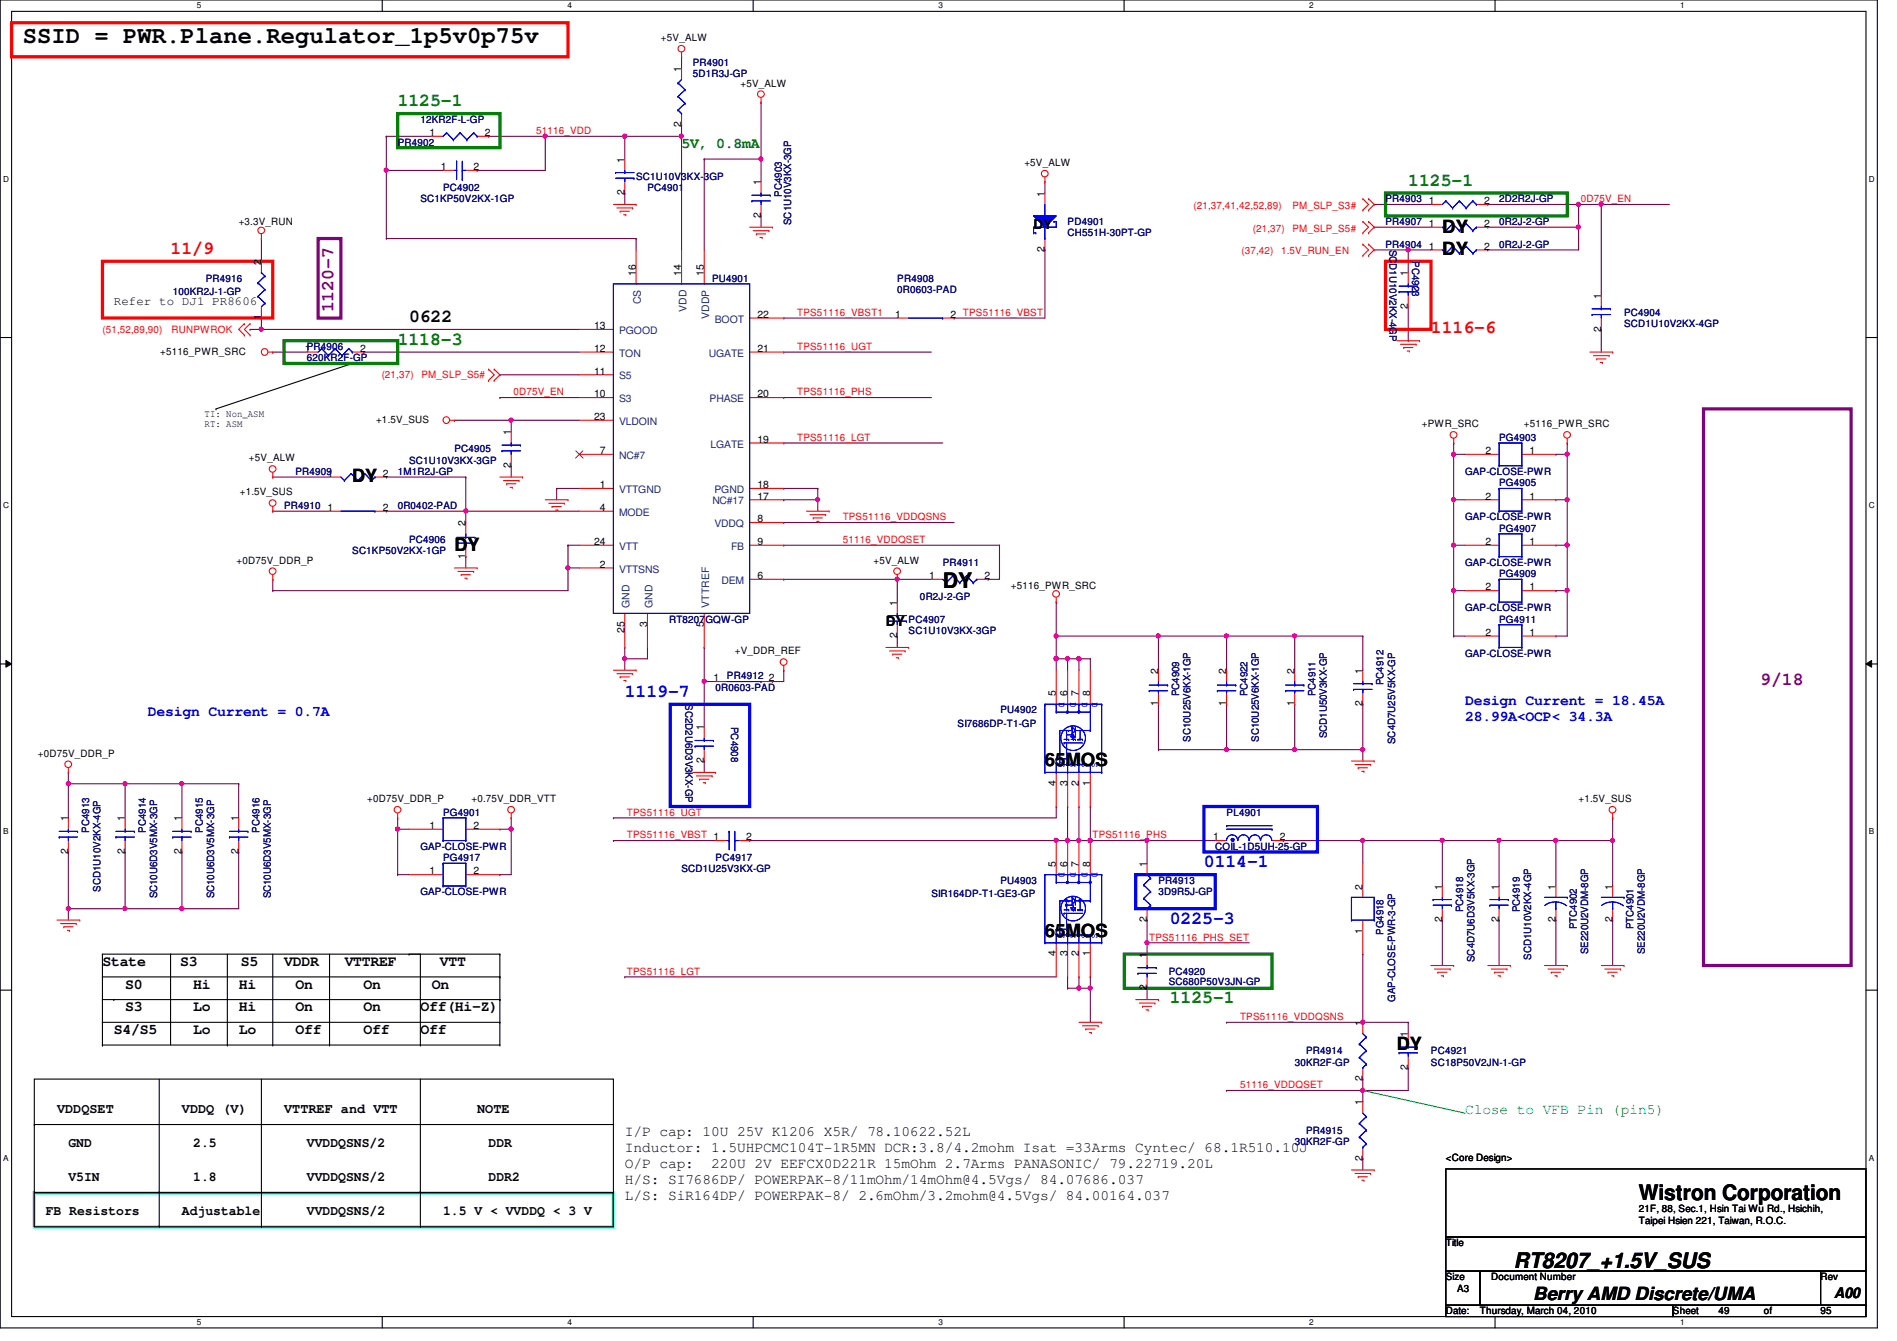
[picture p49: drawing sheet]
<svg xmlns="http://www.w3.org/2000/svg" width="297mm" height="210mm" viewBox="0 0 297 210" stroke-linecap="round" stroke-linejoin="round" font-family="sans-serif">
<defs><g id="words">
<text font-size="3.7" x="3.6" y="6.7">SSID = PWR.Plane.Regulator_1p5v0p75v</text>
<g font-size="3.3">
<text x="147.6" y="92">DY</text>
<text x="256.6" y="187.9">Wistron Corporation</text>
<text x="237.1" y="198.5">RT8207_+1.5V_SUS</text>
</g>
<g font-size="2.8" fill="#008000">
<text x="62.3" y="16.6">1125-1</text>
<text x="220.5" y="29">1125-1</text>
<text x="62.3" y="53.9">1118-3</text>
<text x="183.2" y="157.1">1125-1</text>
</g>
<g font-size="2.8" fill="#f00">
<text x="26.7" y="39.7">11/9</text>
<text x="224.1" y="52.2">1116-6</text>
</g>
<g font-size="2.8">
<text x="225.8" y="36.4">DY</text>
<text x="225.8" y="40">DY</text>
<text x="64" y="50.4">0622</text>
<text x="55.2" y="75.5">DY</text>
<text x="71.2" y="86.2">DY</text>
<text x="163.6" y="120">65MOS</text>
<text x="163.6" y="146.6">65MOS</text>
<text x="218.7" y="164.4">DY</text>
<text x="240.1" y="203.5">Berry AMD Discrete/UMA</text>
</g>
<g font-size="2.8" fill="#800080">
<text x="52.2" y="48.9" transform="rotate(-90 52.2 48.9)">1120-7</text>
<text x="275.6" y="107.3">9/18</text>
</g>
<g font-size="2.8" fill="#00f">
<text x="97.8" y="109.1">1119-7</text>
<text x="188.5" y="135.7">0114-1</text>
<text x="183.2" y="144.6">0225-3</text>
</g>
<text font-size="2.3" fill="#008000" x="106.7" y="23.2">5V, 0.8mA</text>
<g font-size="2.3" fill="#00f">
<text x="23.2" y="112.1">Design Current = 0.7A</text>
<text x="229.4" y="110.3">Design Current = 18.45A</text>
<text x="229.4" y="112.9">28.99A&lt;OCP&lt; 34.3A</text>
</g>
<g font-size="2.3">
<text x="16" y="151.2">State</text>
<text x="19.6" y="154.8">S0</text>
<text x="28.2" y="151.2">S3</text>
<text x="30.3" y="154.8">Hi</text>
<text x="37.4" y="154.8">Hi</text>
<text x="37.7" y="151.2">S5</text>
<text x="44.5" y="151.2">VDDR</text>
<text x="46.3" y="154.8">On</text>
<text x="54" y="151.2">VTTREF</text>
<text x="56.9" y="154.8">On</text>
<text x="67.6" y="154.8">On</text>
<text x="68.9" y="151.2">VTT</text>
<text x="17.8" y="161.9">S4/S5</text>
<text x="19.6" y="158.3">S3</text>
<text x="30.3" y="158.3">Lo</text>
<text x="30.3" y="161.9">Lo</text>
<text x="37.4" y="161.9">Lo</text>
<text x="37.4" y="158.3">Hi</text>
<text x="46.3" y="158.3">On</text>
<text x="46.3" y="161.9">Off</text>
<text x="56.9" y="158.3">On</text>
<text x="56.9" y="161.9">Off</text>
<text x="65.8" y="161.9">Off</text>
<text x="65.8" y="158.3">Off(Hi-Z)</text>
<text x="97.8" y="177.9">I/P cap: 10U 25V K1206 X5R/ 78.10622.52L</text>
<text x="97.8" y="180.4">Inductor: 1.5UHPCMC104T-1R5MN DCR:3.8/4.2mohm Isat =33Arms Cyntec/ 68.1R510.10J</text>
<text x="97.8" y="182.9">O/P cap:</text>
<text x="97.8" y="185.4">H/S: SI7686DP/ POWERPAK-8/11mOhm/14mOhm@4.5Vgs/ 84.07686.037</text>
<text x="111.4" y="182.9">220U 2V EEFCX0D221R 15mOhm 2.7Arms PANASONIC/ 79.22719.20L</text>
<text x="97.8" y="187.9">L/S: SiR164DP/ POWERPAK-8/ 2.6mOhm/3.2mohm@4.5Vgs/ 84.00164.037</text>
<text x="287.2" y="203.2">A00</text>
</g>
<text font-size="2.3" fill="#0f0" x="229.4" y="174.3">Close to VFB Pin (pin5)</text>
<g font-size="2.1">
<text x="161.8" y="35.8">DY</text>
<text x="138.7" y="98">DY</text>
<text x="8.9" y="174.2">VDDQSET</text>
<text x="10.7" y="179.5">GND</text>
<text x="28.5" y="174.2">VDDQ (V)</text>
<text x="30.3" y="179.5">2.5</text>
<text x="44.5" y="174.2">VTTREF and VTT</text>
<text x="48" y="179.5">VVDDQSNS/2</text>
<text x="74.7" y="174.2">NOTE</text>
<text x="76.5" y="179.5">DDR</text>
<text x="10.7" y="184.9">V5IN</text>
<text x="30.3" y="184.9">1.8</text>
<text x="48" y="184.9">VVDDQSNS/2</text>
<text x="76.5" y="184.9">DDR2</text>
<text x="7.2" y="190.2">FB Resistors</text>
<text x="28.5" y="190.2">Adjustable</text>
<text x="48" y="190.2">VVDDQSNS/2</text>
<text x="69.4" y="190.2">1.5 V &lt; VVDDQ &lt; 3 V</text>
</g>
<text font-size="1.9" x="17.8" y="47.8">Refer to DJ1 PR8606</text>
<g font-size="1.6">
<text x="103.5" y="6.4">+5V_ALW</text>
<text x="106.7" y="11.2" transform="rotate(-90 106.7 11.2)">1</text>
<text x="115.9" y="13.5">+5V_ALW</text>
<text x="67.3" y="21.3">1</text>
<text x="75.9" y="21.3">2</text>
<text x="106.7" y="19.9" transform="rotate(-90 106.7 19.9)">2</text>
<text x="69" y="26.6">1</text>
<text x="74.2" y="26.6">2</text>
<text x="97.8" y="25.4" transform="rotate(-90 97.8 25.4)">1</text>
<text x="119.1" y="29" transform="rotate(-90 119.1 29)">1</text>
<text x="160.4" y="26">+5V_ALW</text>
<text x="37.4" y="35.2">+3.3V_RUN</text>
<text x="97.8" y="30.6" transform="rotate(-90 97.8 30.6)">2</text>
<text x="119.1" y="34.1" transform="rotate(-90 119.1 34.1)">2</text>
<text x="163.6" y="30.8" transform="rotate(-90 163.6 30.8)">1</text>
<text x="223.7" y="35.5">1</text>
<text x="223.7" y="32">1</text>
<text x="232.4" y="35.5">2</text>
<text x="232.4" y="32">2</text>
<text x="40.9" y="41.4" transform="rotate(-90 40.9 41.4)">2</text>
<text x="163.6" y="39.5" transform="rotate(-90 163.6 39.5)">2</text>
<text x="223.7" y="39.1">1</text>
<text x="232.4" y="39.1">2</text>
<text x="99.6" y="43.2" transform="rotate(-90 99.6 43.2)">16</text>
<text x="106.7" y="43.2" transform="rotate(-90 106.7 43.2)">14</text>
<text x="110.2" y="43.2" transform="rotate(-90 110.2 43.2)">15</text>
<text x="220.5" y="43.2" transform="rotate(-90 220.5 43.2)">1</text>
<text x="250.7" y="46.8" transform="rotate(-90 250.7 46.8)">1</text>
<text x="40.9" y="50.1" transform="rotate(-90 40.9 50.1)">1</text>
<text x="93" y="51.5">13</text>
<text x="118.6" y="49.7">22</text>
<text x="140.2" y="49.7">1</text>
<text x="148.8" y="49.7">2 TPS51116_VBST</text>
<text x="220.5" y="48.3" transform="rotate(-90 220.5 48.3)">2</text>
<text x="250.7" y="51.9" transform="rotate(-90 250.7 51.9)">2</text>
<text x="25.1" y="55.5">+5116_PWR_SRC</text>
<text x="47.7" y="55.1">1PR4906</text>
<text x="56.4" y="55.1">2</text>
<text x="93" y="58.6">11</text>
<text x="93" y="55.1">12</text>
<text x="118.6" y="55.1">21</text>
<text x="32" y="65.2">TI: Non_ASM</text>
<text x="93" y="65.7">23</text>
<text x="93" y="62.2">10</text>
<text x="118.6" y="62.2">20</text>
<text x="32" y="66.9">RT: ASM</text>
<text x="58.9" y="66.2">+1.5V_SUS</text>
<text x="80" y="68.1" transform="rotate(-90 80 68.1)">1</text>
<text x="93.9" y="71.1">7</text>
<text x="118.6" y="69.3">19</text>
<text x="222.6" y="66.9">+PWR_SRC</text>
<text x="232.6" y="71.1">2</text>
<text x="238.6" y="66.9">+5116_PWR_SRC</text>
<text x="239.5" y="71.1">1</text>
<text x="37.5" y="77.6">+1.5V_SUS</text>
<text x="39" y="72.2">+5V_ALW</text>
<text x="51.3" y="74.6">1</text>
<text x="59.9" y="74.6">2</text>
<text x="80" y="73.2" transform="rotate(-90 80 73.2)">2</text>
<text x="93.9" y="76.4">1</text>
<text x="118.6" y="76.4">18</text>
<text x="51.3" y="80">1</text>
<text x="59.9" y="80">2</text>
<text x="72.9" y="82.3" transform="rotate(-90 72.9 82.3)">2</text>
<text x="93.9" y="80">4</text>
<text x="118.6" y="81.7">8</text>
<text x="118.6" y="78.2">17</text>
<text x="232.6" y="78.2">2</text>
<text x="239.5" y="78.2">1</text>
<text x="37" y="88.2">+0D75V_DDR_P</text>
<text x="72.9" y="87.5" transform="rotate(-90 72.9 87.5)">1</text>
<text x="93" y="85.3">24</text>
<text x="93.9" y="88.9">2</text>
<text x="118.6" y="85.3">9</text>
<text x="136.8" y="88.2">+5V_ALW</text>
<text x="232.6" y="85.3">2</text>
<text x="239.5" y="85.3">1</text>
<text x="118.6" y="90.6">6</text>
<text x="140.5" y="94.8" transform="rotate(-90 140.5 94.8)">1</text>
<text x="145.5" y="90.6">1</text>
<text x="154.2" y="90.6">2</text>
<text x="158.3" y="92.1">+5116_PWR_SRC</text>
<text x="232.6" y="92.4">2</text>
<text x="239.5" y="92.4">1</text>
<text x="97.8" y="99" transform="rotate(-90 97.8 99)">25</text>
<text x="101.3" y="98.1" transform="rotate(-90 101.3 98.1)">3</text>
<text x="110.2" y="98.1" transform="rotate(-90 110.2 98.1)">5</text>
<text x="140.5" y="99.9" transform="rotate(-90 140.5 99.9)">2</text>
<text x="232.6" y="99.5">2</text>
<text x="239.5" y="99.5">1</text>
<text x="111.7" y="106.6">1</text>
<text x="115.1" y="102.4">+V_DDR_REF</text>
<text x="120.4" y="106.6">2</text>
<text x="181.4" y="105.5" transform="rotate(-90 181.4 105.5)">2</text>
<text x="192" y="105.5" transform="rotate(-90 192 105.5)">2</text>
<text x="202.7" y="105.5" transform="rotate(-90 202.7 105.5)">2</text>
<text x="213.4" y="105.5" transform="rotate(-90 213.4 105.5)">1</text>
<text x="165.4" y="109" transform="rotate(-90 165.4 109)">5</text>
<text x="167.1" y="109" transform="rotate(-90 167.1 109)">6</text>
<text x="168.9" y="109" transform="rotate(-90 168.9 109)">7</text>
<text x="170.7" y="109" transform="rotate(-90 170.7 109)">8</text>
<text x="181.4" y="110.6" transform="rotate(-90 181.4 110.6)">1</text>
<text x="192" y="110.6" transform="rotate(-90 192 110.6)">1</text>
<text x="202.7" y="110.6" transform="rotate(-90 202.7 110.6)">1</text>
<text x="213.4" y="110.6" transform="rotate(-90 213.4 110.6)">2</text>
<text x="5.9" y="118.4">+0D75V_DDR_P</text>
<text x="110.2" y="119.5" transform="rotate(-90 110.2 119.5)">2</text>
<text x="110.2" y="114.3" transform="rotate(-90 110.2 114.3)">1</text>
<text x="57.5" y="125.6">+0D75V_DDR_P</text>
<text x="73.8" y="125.6">+0.75V_DDR_VTT</text>
<text x="165.4" y="123" transform="rotate(-90 165.4 123)">4</text>
<text x="167.1" y="123" transform="rotate(-90 167.1 123)">3</text>
<text x="168.9" y="123" transform="rotate(-90 168.9 123)">2</text>
<text x="170.7" y="123" transform="rotate(-90 170.7 123)">1</text>
<text x="247.2" y="125.6">+1.5V_SUS</text>
<text x="10.7" y="128.6" transform="rotate(-90 10.7 128.6)">1</text>
<text x="19.6" y="128.6" transform="rotate(-90 19.6 128.6)">1</text>
<text x="28.4" y="128.6" transform="rotate(-90 28.4 128.6)">1</text>
<text x="37.3" y="128.6" transform="rotate(-90 37.3 128.6)">1</text>
<text x="67.3" y="129.8">1</text>
<text x="74.2" y="129.8">2</text>
<text x="116.8" y="131.5">2</text>
<text x="189.9" y="131.5">1</text>
<text x="200.4" y="131.5">2</text>
<text x="10.7" y="133.7" transform="rotate(-90 10.7 133.7)">2</text>
<text x="19.6" y="133.7" transform="rotate(-90 19.6 133.7)">2</text>
<text x="28.4" y="133.7" transform="rotate(-90 28.4 133.7)">2</text>
<text x="37.3" y="133.7" transform="rotate(-90 37.3 133.7)">2</text>
<text x="67.3" y="136.9">1</text>
<text x="74.2" y="136.9">2</text>
<text x="165.4" y="135.7" transform="rotate(-90 165.4 135.7)">5</text>
<text x="167.1" y="135.7" transform="rotate(-90 167.1 135.7)">6</text>
<text x="168.9" y="135.7" transform="rotate(-90 168.9 135.7)">7</text>
<text x="170.7" y="135.7" transform="rotate(-90 170.7 135.7)">8</text>
<text x="179.6" y="135.7" transform="rotate(-90 179.6 135.7)">1</text>
<text x="213.4" y="139.2" transform="rotate(-90 213.4 139.2)">2</text>
<text x="225.8" y="139.2" transform="rotate(-90 225.8 139.2)">1</text>
<text x="234.7" y="139.2" transform="rotate(-90 234.7 139.2)">1</text>
<text x="243.6" y="139.2" transform="rotate(-90 243.6 139.2)">1</text>
<text x="252.5" y="139.2" transform="rotate(-90 252.5 139.2)">1</text>
<text x="165.4" y="149.7" transform="rotate(-90 165.4 149.7)">4</text>
<text x="167.1" y="149.7" transform="rotate(-90 167.1 149.7)">3</text>
<text x="168.9" y="149.7" transform="rotate(-90 168.9 149.7)">2</text>
<text x="170.7" y="149.7" transform="rotate(-90 170.7 149.7)">1</text>
<text x="179.6" y="149.9" transform="rotate(-90 179.6 149.9)">1</text>
<text x="179.6" y="144.4" transform="rotate(-90 179.6 144.4)">2</text>
<text x="213.4" y="146.1" transform="rotate(-90 213.4 146.1)">1</text>
<text x="225.8" y="144.4" transform="rotate(-90 225.8 144.4)">2</text>
<text x="234.7" y="144.4" transform="rotate(-90 234.7 144.4)">2</text>
<text x="243.6" y="144.4" transform="rotate(-90 243.6 144.4)">2</text>
<text x="252.5" y="144.4" transform="rotate(-90 252.5 144.4)">2</text>
<text x="179.6" y="155" transform="rotate(-90 179.6 155)">2</text>
<text x="213.4" y="160.6" transform="rotate(-90 213.4 160.6)">1</text>
<text x="220.5" y="167.5" transform="rotate(-90 220.5 167.5)">2</text>
<text x="220.5" y="162.3" transform="rotate(-90 220.5 162.3)">1</text>
<text x="213.4" y="173" transform="rotate(-90 213.4 173)">1</text>
<text x="213.4" y="169.2" transform="rotate(-90 213.4 169.2)">2</text>
<text x="213.4" y="181.7" transform="rotate(-90 213.4 181.7)">2</text>
<text x="226.4" y="181.7">&lt;Core Design&gt;</text>
<text x="256.6" y="189.7">21F, 88, Sec.1, Hsin Tai Wu Rd., Hsichih,</text>
<text x="256.6" y="191.6">Taipei Hsien 221, Taiwan, R.O.C.</text>
<text x="226.4" y="195.1">Title</text>
<text x="226.4" y="200.4">Size</text>
<text x="228.2" y="202.2">A3</text>
<text x="233.5" y="200.4">Document Number</text>
<text x="285.1" y="200.4">Rev</text>
<text x="226.4" y="205.7">Date:</text>
<text x="231.7" y="205.7">Thursday, March 04, 2010</text>
<text x="262" y="205.7">Sheet</text>
<text x="269.1" y="205.7">49</text>
<text x="276.2" y="205.7">of</text>
<text x="285.1" y="205.7">95</text>
</g>
<g font-size="1.6" fill="#000080">
<text x="108.5" y="10.3">PR4901</text>
<text x="108.5" y="12.1">5D1R3J-GP</text>
<text x="62.3" y="22.8">PR4902</text>
<text x="65.8" y="19.2">12KR2F-L-GP</text>
<text x="69.4" y="29.9">PC4902</text>
<text x="99.6" y="28.1">SC1U10V3KX-3GP</text>
<text x="101.4" y="29.9">PC4901</text>
<text x="65.8" y="31.7">SC1KP50V2KX-1GP</text>
<text x="122.4" y="30.8" transform="rotate(-90 122.4 30.8)">PC4903</text>
<text x="123.9" y="35.2" transform="rotate(-90 123.9 35.2)">SC1U10V3KX-3GP</text>
<text x="167.2" y="35.2">PD4901</text>
<text x="217" y="35.2">PR4907</text>
<text x="217" y="31.7">PR4903</text>
<text x="234.7" y="35.2">0R2J-2-GP</text>
<text x="234.7" y="31.7">2D2R2J-GP</text>
<text x="167.2" y="37">CH551H-30PT-GP</text>
<text x="217" y="38.8">PR4904</text>
<text x="217.6" y="39.1" transform="rotate(90 217.6 39.1)">SCD1U10V2KX-4GP</text>
<text x="221.1" y="40.9" transform="rotate(90 221.1 40.9)">PC4923</text>
<text x="234.7" y="38.8">0R2J-2-GP</text>
<text x="27" y="46.2">100KR2J-1-GP</text>
<text x="32.2" y="44.1">PR4916</text>
<text x="111.5" y="44.1">PU4901</text>
<text x="140.5" y="44.1">PR4908</text>
<text x="140.5" y="45.9">0R0603-PAD</text>
<text x="254.3" y="49.4">PC4904</text>
<text x="254.3" y="51.2">SCD1U10V2KX-4GP</text>
<text x="48" y="56.6">620KR2F-GP</text>
<text x="71.2" y="70.8">PC4905</text>
<text x="234.7" y="69">PG4903</text>
<text x="46.3" y="74.3">PR4909</text>
<text x="62.3" y="74.3">1M1R2J-GP</text>
<text x="64" y="72.6">SC1U10V3KX-3GP</text>
<text x="229.4" y="74.3">GAP-CLOSE-PWR</text>
<text x="234.7" y="76.1">PG4905</text>
<text x="44.5" y="79.7">PR4910</text>
<text x="62.3" y="79.7">0R0402-PAD</text>
<text x="229.4" y="81.4">GAP-CLOSE-PWR</text>
<text x="234.7" y="83.2">PG4907</text>
<text x="55.2" y="86.8">SC1KP50V2KX-1GP</text>
<text x="64" y="85">PC4906</text>
<text x="147.6" y="88.6">PR4911</text>
<text x="229.4" y="88.6">GAP-CLOSE-PWR</text>
<text x="144.1" y="93.9">0R2J-2-GP</text>
<text x="229.4" y="95.7">GAP-CLOSE-PWR</text>
<text x="234.7" y="90.3">PG4909</text>
<text x="104.8" y="97.5">RT8207GQW-GP</text>
<text x="142.3" y="97.5">PC4907</text>
<text x="142.3" y="99.2">SC1U10V3KX-3GP</text>
<text x="234.7" y="97.5">PG4911</text>
<text x="113.8" y="106.3">PR4912</text>
<text x="216.7" y="107.2" transform="rotate(-90 216.7 107.2)">PC4912</text>
<text x="229.4" y="102.8">GAP-CLOSE-PWR</text>
<text x="107.4" y="110.2" transform="rotate(90 107.4 110.2)">SC2D2U6D3V3KX-GP</text>
<text x="112.1" y="108.1">0R0603-PAD</text>
<text x="114.5" y="113.8" transform="rotate(90 114.5 113.8)">PC4908</text>
<text x="149.9" y="113.8">SI7686DP-T1-GP</text>
<text x="156.7" y="111.7">PU4902</text>
<text x="184.7" y="109" transform="rotate(-90 184.7 109)">PC4909</text>
<text x="195.3" y="109" transform="rotate(-90 195.3 109)">PC4922</text>
<text x="206" y="109" transform="rotate(-90 206 109)">PC4911</text>
<text x="186.4" y="116.1" transform="rotate(-90 186.4 116.1)">SC10U25V6KX-1GP</text>
<text x="197.1" y="116.1" transform="rotate(-90 197.1 116.1)">SC10U25V6KX-1GP</text>
<text x="207.8" y="115.6" transform="rotate(-90 207.8 115.6)">SCD1U50V3KX-GP</text>
<text x="218.4" y="116.5" transform="rotate(-90 218.4 116.5)">SC4D7U25V5KX-GP</text>
<text x="14" y="130.3" transform="rotate(-90 14 130.3)">PC4913</text>
<text x="22.9" y="130.3" transform="rotate(-90 22.9 130.3)">PC4914</text>
<text x="31.7" y="130.3" transform="rotate(-90 31.7 130.3)">PC4915</text>
<text x="40.6" y="130.3" transform="rotate(-90 40.6 130.3)">PC4916</text>
<text x="69.4" y="127.7">PG4901</text>
<text x="192.1" y="127.7">PL4901</text>
<text x="65.8" y="133">GAP-CLOSE-PWR</text>
<text x="69.4" y="134.8">PG4917</text>
<text x="106.7" y="136.6">SCD1U25V3KX-GP</text>
<text x="112.1" y="134.8">PC4917</text>
<text x="190.3" y="133">COIL-1D5UH-25-GP</text>
<text x="15.7" y="139.6" transform="rotate(-90 15.7 139.6)">SCD1U10V2KX-4GP</text>
<text x="24.6" y="140.6" transform="rotate(-90 24.6 140.6)">SC10U6D3V5MX-3GP</text>
<text x="33.5" y="140.6" transform="rotate(-90 33.5 140.6)">SC10U6D3V5MX-3GP</text>
<text x="42.4" y="140.6" transform="rotate(-90 42.4 140.6)">SC10U6D3V5MX-3GP</text>
<text x="65.8" y="140.1">GAP-CLOSE-PWR</text>
<text x="145.8" y="140.5">SIR164DP-T1-GE3-GP</text>
<text x="156.7" y="138.3">PU4903</text>
<text x="181.4" y="138.3">PR4913</text>
<text x="181.4" y="140.1">3D9R5J-GP</text>
<text x="229.1" y="142.8" transform="rotate(-90 229.1 142.8)">PC4918</text>
<text x="238" y="142.8" transform="rotate(-90 238 142.8)">PC4919</text>
<text x="216.7" y="146.3" transform="rotate(-90 216.7 146.3)">PG4918</text>
<text x="246.9" y="145.5" transform="rotate(-90 246.9 145.5)">PTC4902</text>
<text x="248.7" y="149.4" transform="rotate(-90 248.7 149.4)">SE220U2VDM-8GP</text>
<text x="255.8" y="145.5" transform="rotate(-90 255.8 145.5)">PTC4901</text>
<text x="257.6" y="149.4" transform="rotate(-90 257.6 149.4)">SE220U2VDM-8GP</text>
<text x="183" y="152.6">PC4920</text>
<text x="183" y="154.2">SC680P50V3JN-GP</text>
<text x="230.9" y="150.6" transform="rotate(-90 230.9 150.6)">SC4D7U6D3V5KX-3GP</text>
<text x="239.8" y="150.2" transform="rotate(-90 239.8 150.2)">SCD1U10V2KX-4GP</text>
<text x="218.4" y="156.8" transform="rotate(-90 218.4 156.8)">GAP-CLOSE-PWR-3-GP</text>
<text x="202.7" y="166.8">30KR2F-GP</text>
<text x="204.5" y="165">PR4914</text>
<text x="224.1" y="165">PC4921</text>
<text x="224.1" y="166.8">SC18P50V2JN-1-GP</text>
<text x="202.7" y="179.2">30KR2F-GP</text>
<text x="204.5" y="177.5">PR4915</text>
</g>
<g font-size="1.6" fill="#f00">
<text x="83.9" y="21">51116_VDD</text>
<text x="186.9" y="32.7">(21,37,41,42,52,89)</text>
<text x="202.4" y="32.7">PM_SLP_S3#</text>
<text x="247.5" y="31.7">0D75V_EN</text>
<text x="194.4" y="39.8">(37,42)</text>
<text x="196.2" y="36.3">(21,37)</text>
<text x="200.6" y="39.8">1.5V_RUN_EN</text>
<text x="202.4" y="36.3">PM_SLP_S5#</text>
<text x="16" y="52.1">(51,52,89,90)</text>
<text x="26.9" y="52.1">RUNPWROK</text>
<text x="124.8" y="49.4">TPS51116_VBST1</text>
<text x="59.8" y="59.2">(21,37)</text>
<text x="66" y="59.2">PM_SLP_S5#</text>
<text x="124.8" y="54.8">TPS51116_UGT</text>
<text x="80.4" y="61.9">0D75V_EN</text>
<text x="124.8" y="61.9">TPS51116_PHS</text>
<text x="124.8" y="69">TPS51116_LGT</text>
<text x="131.9" y="81.4">TPS51116_VDDQSNS</text>
<text x="131.9" y="85">51116_VDDQSET</text>
<text x="98.2" y="127.7">TPS51116_UGT</text>
<text x="98.2" y="131.2">TPS51116_VBST 1</text>
<text x="171.1" y="131.2">TPS51116_PHS</text>
<text x="180" y="147.2">TPS51116_PHS_SET</text>
<text x="98.2" y="152.6">TPS51116_LGT</text>
<text x="194.2" y="159.7">TPS51116_VDDQSNS</text>
<text x="194.2" y="170.3">51116_VDDQSET</text>
</g>
<g font-size="1.6" fill="#004080">
<text x="100.4" y="47.6" transform="rotate(-90 100.4 47.6)">CS</text>
<text x="96.9" y="52.3">PGOOD</text>
<text x="107.5" y="48.8" transform="rotate(-90 107.5 48.8)">VDD</text>
<text x="111" y="49.9" transform="rotate(-90 111 49.9)">VDDP</text>
<text x="111.9" y="50.5">BOOT</text>
<text x="96.9" y="59.4">S5</text>
<text x="96.9" y="55.8">TON</text>
<text x="111" y="55.8">UGATE</text>
<text x="96.9" y="62.9">S3</text>
<text x="111.1" y="62.9">PHASE</text>
<text x="96.9" y="66.5">VLDOIN</text>
<text x="96.9" y="71.8">NC#7</text>
<text x="111.2" y="70.1">LGATE</text>
<text x="96.9" y="77.2">VTTGND</text>
<text x="111.9" y="77.2">PGND</text>
<text x="96.9" y="80.7">MODE</text>
<text x="111.5" y="79">NC#17</text>
<text x="111.9" y="82.5">VDDQ</text>
<text x="96.9" y="86.1">VTT</text>
<text x="96.9" y="89.6">VTTSNS</text>
<text x="114.5" y="86.1">FB</text>
<text x="98.6" y="95.1" transform="rotate(-90 98.6 95.1)">GND</text>
<text x="102.1" y="95.1" transform="rotate(-90 102.1 95.1)">GND</text>
<text x="111" y="95.1" transform="rotate(-90 111 95.1)">VTTREF</text>
<text x="113" y="91.4">DEM</text>
</g>
<g font-size="1.6" fill="#00f">
<text x="165.8" y="109.9" transform="rotate(90 165.8 109.9)">D</text>
<text x="167.6" y="109.9" transform="rotate(90 167.6 109.9)">D</text>
<text x="169.4" y="109.9" transform="rotate(90 169.4 109.9)">D</text>
<text x="171" y="109.9" transform="rotate(90 171 109.9)">D</text>
<text x="165.8" y="119.3" transform="rotate(90 165.8 119.3)">G</text>
<text x="167.6" y="119.3" transform="rotate(90 167.6 119.3)">S</text>
<text x="169.4" y="119.3" transform="rotate(90 169.4 119.3)">S</text>
<text x="171" y="119.3" transform="rotate(90 171 119.3)">S</text>
<text x="165.8" y="136.6" transform="rotate(90 165.8 136.6)">D</text>
<text x="167.6" y="136.6" transform="rotate(90 167.6 136.6)">D</text>
<text x="169.4" y="136.6" transform="rotate(90 169.4 136.6)">D</text>
<text x="171" y="136.6" transform="rotate(90 171 136.6)">D</text>
<text x="165.8" y="146" transform="rotate(90 165.8 146)">G</text>
<text x="167.6" y="146" transform="rotate(90 167.6 146)">S</text>
<text x="169.4" y="146" transform="rotate(90 169.4 146)">S</text>
<text x="171" y="146" transform="rotate(90 171 146)">S</text>
</g>
<g font-size="1.3">
<text x="30.8" y="1.3">5</text>
<text x="88.9" y="1.3">4</text>
<text x="146.9" y="1.3">3</text>
<text x="205" y="1.3">2</text>
<text x="263.1" y="1.3">1</text>
<text x=".5" y="28.4">D</text>
<text x="292.6" y="28.4">D</text>
<text x=".5" y="79.5">C</text>
<text x="292.6" y="79.5">C</text>
<text x=".5" y="130.6">B</text>
<text x="292.6" y="130.6">B</text>
<text x=".5" y="181.7">A</text>
<text x="292.6" y="181.7">A</text>
<text x="30.8" y="207.4">5</text>
<text x="88.9" y="207.4">4</text>
<text x="146.9" y="207.4">3</text>
<text x="205" y="207.4">2</text>
<text x="263.1" y="207.4">1</text>
</g>
</g></defs>
<path d="M0 0h294v207.9h-294zM1.8 1.8h290.4v204.3h-290.4z" fill="none" stroke="#000" stroke-width=".17"/>
<g fill="#fff">
<path d="M30.8 .2h.7v1.4h-.7z"/>
<path d="M30.8 206.2h.7v1.4h-.7z"/>
</g>
<path d="M59.9 0v1.8M59.9 206.1v1.8" fill="none" stroke="#000" stroke-width=".17"/>
<g fill="#fff">
<path d="M88.9 .2h.6v1.4h-.6z"/>
<path d="M88.9 206.2h.6v1.4h-.6z"/>
</g>
<path d="M117.9 0v1.8M117.9 206.1v1.8" fill="none" stroke="#000" stroke-width=".17"/>
<g fill="#fff">
<path d="M146.9 .2h.7v1.4h-.7z"/>
<path d="M146.9 206.2h.7v1.4h-.7z"/>
</g>
<path d="M176 0v1.8M176 206.1v1.8" fill="none" stroke="#000" stroke-width=".17"/>
<g fill="#fff">
<path d="M205 .2h.7v1.4h-.7z"/>
<path d="M205 206.2h.7v1.4h-.7z"/>
</g>
<path d="M234.1 0v1.8M234.1 206.1v1.8" fill="none" stroke="#000" stroke-width=".17"/>
<g fill="#fff">
<path d="M263.1 .2h.7v1.4h-.7z"/>
<path d="M263.1 206.2h.7v1.4h-.7z"/>
<path d="M.5 27.3h.9v1.4h-.9z"/>
<path d="M292.6 27.3h.9v1.4h-.9z"/>
<path d="M.5 78.4h.9v1.4h-.9z"/>
<path d="M292.6 78.4h.9v1.4h-.9z"/>
</g>
<path d="M0 52.8h1.8M292.2 52.8h1.8" fill="none" stroke="#000" stroke-width=".17"/>
<g fill="#fff">
<path d="M.5 129.5h.8v1.4h-.8z"/>
<path d="M292.6 129.5h.9v1.4h-.9z"/>
</g>
<path d="M0 103.9h1.8M292.2 103.9h1.8" fill="none" stroke="#000" stroke-width=".17"/>
<path d="M.9 103.4l.9 .5-.9 .5zM292.2 103.9l.9-.5v1z" fill="#000"/>
<path d="M.9 103.4l.9 .5-.9 .5zM292.2 103.9l.9-.5v1z" fill="none" stroke="#000" stroke-width=".16"/>
<g fill="#fff">
<path d="M.5 180.5h.8v1.4h-.8z"/>
<path d="M292.6 180.5h.9v1.4h-.9z"/>
</g>
<path d="M0 155h1.8M292.2 155h1.8" fill="none" stroke="#000" stroke-width=".17"/>
<path d="M40.9 51.6h.1M40.9 51.6h49.8M42.7 55.1h.1M42.7 55.1h5.3M42.7 74.7h.1M42.7 74.7h8.9M72.9 74.7h.1M72.9 74.7v5.3M122.7 69.3h.1M122.7 69.3h24.9M88.9 88.9h.1M88.9 88.9v3.6" fill="none" stroke="#800040" stroke-width=".17"/>
<circle cx="40.9" cy="51.5" r=".32" fill="#f0f"/>
<circle cx="40.9" cy="51.5" r=".32" fill="none" stroke="#f0f" stroke-width=".17"/>
<path d="M106.7 21.3h.1M106.7 21.3v17.8M42.7 92.5h.1M42.7 92.5h46.2M110.3 106.7h.1M110.3 106.7h1.8" fill="none" stroke="#800040" stroke-width=".17"/>
<circle cx="110.2" cy="106.7" r=".32" fill="#f0f"/>
<circle cx="110.2" cy="106.7" r=".32" fill="none" stroke="#f0f" stroke-width=".17"/>
<path d="M60.5 26.7h.1M60.5 26.7v10.6M110.3 106.7h.1M110.3 106.7v7.1" fill="none" stroke="#800040" stroke-width=".17"/>
<circle cx="60.5" cy="26.6" r=".32" fill="#f0f"/>
<circle cx="60.5" cy="26.6" r=".32" fill="none" stroke="#f0f" stroke-width=".17"/>
<path d="M60.5 26.7h.1M60.5 26.7h8.9M97.8 103.1h.1M97.8 103.1v1.8M97.8 103.1h3.6M110.3 119.1h.1M110.3 119.1v1.8" fill="none" stroke="#800040" stroke-width=".17"/>
<circle cx="97.8" cy="103.1" r=".32" fill="#f0f"/>
<circle cx="97.8" cy="103.1" r=".32" fill="none" stroke="#f0f" stroke-width=".17"/>
<g fill="none" stroke="#800040" stroke-width=".17">
<path d="M106.7 8.9h.1M106.7 8.9v1.8M97.8 21.3h.1M97.8 21.3h8.9M110.3 24.9h.1M110.3 24.9v14.2M87.2 76.5h.1M87.2 76.5h3.5M128.1 76.5h.1M128.1 76.5v1.7M122.7 81.8h.1M122.7 81.8h26.7"/>
<path d="M101.4 101.3h.1M101.4 101.3v1.8"/>
</g>
<circle cx="106.7" cy="21.3" r=".32" fill="#f0f"/>
<circle cx="106.7" cy="21.3" r=".32" fill="none" stroke="#f0f" stroke-width=".17"/>
<circle cx="97.8" cy="21.3" r=".32" fill="#f0f"/>
<circle cx="97.8" cy="21.3" r=".32" fill="none" stroke="#f0f" stroke-width=".17"/>
<path d="M149.4 49.8h.1M149.4 49.8h14.2M72.9 80h.1M72.9 80h17.8" fill="none" stroke="#800040" stroke-width=".17"/>
<circle cx="72.9" cy="80" r=".32" fill="#f0f"/>
<circle cx="72.9" cy="80" r=".32" fill="none" stroke="#f0f" stroke-width=".17"/>
<path d="M110.3 24.9h.1M110.3 24.9h8.9M163.6 39.1h.1M163.6 28.4h.1M163.6 28.4v1.8M163.6 39.1v10.7M120.9 106.7h.1M122.7 104.9h.1M122.7 104.9v1.8h-1.8" fill="none" stroke="#800040" stroke-width=".17"/>
<circle cx="119.1" cy="24.9" r=".32" fill="#f0f"/>
<circle cx="119.1" cy="24.9" r=".32" fill="none" stroke="#f0f" stroke-width=".17"/>
<path d="M119.2 24.9h.1M119.2 24.9v3.5M87.2 76.5h.1M87.2 76.5v1.7M140.5 99.6h.1M140.5 90.7h.1M140.5 90.7v3.5M140.5 99.6v1.7" fill="none" stroke="#800040" stroke-width=".17"/>
<circle cx="140.5" cy="90.7" r=".32" fill="#f0f"/>
<circle cx="140.5" cy="90.7" r=".32" fill="none" stroke="#f0f" stroke-width=".17"/>
<path d="M88.9 85.3h.1M88.9 88.9h.1M88.9 85.3h1.8M88.9 88.9h1.8M88.9 85.3v3.6M122.7 90.7h.1M122.7 90.7h17.8" fill="none" stroke="#800040" stroke-width=".17"/>
<circle cx="88.9" cy="88.9" r=".32" fill="#f0f"/>
<circle cx="88.9" cy="88.9" r=".32" fill="none" stroke="#f0f" stroke-width=".17"/>
<path d="M80 65.8h.1M80 65.8h10.7" fill="none" stroke="#800040" stroke-width=".17"/>
<circle cx="80" cy="65.8" r=".32" fill="#f0f"/>
<circle cx="80" cy="65.8" r=".32" fill="none" stroke="#f0f" stroke-width=".17"/>
<g fill="none" stroke="#800040" stroke-width=".17">
<path d="M106.7 19.6h.1M106.7 19.6v1.7M60.5 37.3h.1M60.5 37.3h39.1M74.7 26.7h.1M85.4 21.3h.1M85.4 21.3v5.4h-10.7M119.2 33.8h.1M119.2 33.8v1.8M122.7 55.1h.1M122.7 49.8h.1M122.7 55.1h23.1"/>
<path d="M122.7 49.8h17.8M60.5 74.7h.1M60.5 74.7h12.4M80 65.8h.1M80 65.8v1.8M122.7 76.5h.1M122.7 62.2h.1M122.7 78.2h.1M122.7 76.5h5.4M122.7 62.2h23.1M122.7 78.2h5.4M128.1 78.2h.1"/>
<path d="M128.1 78.2v1.8M42.7 80h.1M42.7 90.7h.1M42.7 80h8.9M42.7 90.7v1.8M122.7 85.3h.1M122.7 85.3h33.8"/>
</g>
<circle cx="128" cy="78.2" r=".32" fill="#f0f"/>
<circle cx="128" cy="78.2" r=".32" fill="none" stroke="#f0f" stroke-width=".17"/>
<path d="M60.5 21.3h.1M60.5 21.3h7.1M80 72.9h.1M80 72.9v1.8M72.9 80h.1M72.9 80v1.8M202.7 99.6h.1M202.7 99.6h10.7M213.4 99.6h.1M213.4 99.6v5.3M179.6 147.6h.1M179.6 147.6h16" fill="none" stroke="#800040" stroke-width=".17"/>
<circle cx="179.6" cy="147.5" r=".32" fill="#f0f"/>
<circle cx="179.6" cy="147.5" r=".32" fill="none" stroke="#f0f" stroke-width=".17"/>
<g fill="none" stroke="#800040" stroke-width=".17">
<path d="M250.7 51.6h.1M250.7 51.6v3.5M227.6 69.3h.1M227.6 69.3v1.8M156.5 85.3h.1M156.5 85.3v5.4M213.4 110.2h.1M213.4 110.2v7.1M80 128h.1M80 128v1.8M165.4 126.2h.1M165.4 126.2v1.8"/>
<path d="M201 131.6h.1M201 131.6h12.4M213.4 131.6h.1M213.4 131.6v3.5M234.7 131.6h.1M234.7 131.6h8.9M179.6 144h.1M179.6 144v3.6"/>
</g>
<circle cx="234.7" cy="131.5" r=".32" fill="#f0f"/>
<circle cx="234.7" cy="131.5" r=".32" fill="none" stroke="#f0f" stroke-width=".17"/>
<path d="M227.6 78.2h.1M227.6 78.2v7.1M252.5 131.6h.1M252.5 131.6v7.1" fill="none" stroke="#800040" stroke-width=".17"/>
<circle cx="227.6" cy="78.2" r=".32" fill="#f0f"/>
<circle cx="227.6" cy="78.2" r=".32" fill="none" stroke="#f0f" stroke-width=".17"/>
<path d="M245.4 78.2h.1M245.4 78.2v7.1" fill="none" stroke="#800040" stroke-width=".17"/>
<circle cx="245.4" cy="78.2" r=".32" fill="#f0f"/>
<circle cx="245.4" cy="78.2" r=".32" fill="none" stroke="#f0f" stroke-width=".17"/>
<path d="M225.8 131.6h.1M225.8 131.6h8.9" fill="none" stroke="#800040" stroke-width=".17"/>
<circle cx="225.8" cy="131.5" r=".32" fill="#f0f"/>
<circle cx="225.8" cy="131.5" r=".32" fill="none" stroke="#f0f" stroke-width=".17"/>
<path d="M78.3 58.7h.1M78.3 58.7h12.4M213.4 131.6h.1M213.4 131.6h12.4M225.8 131.6h.1M225.8 131.6v7.1M220.5 160h.1M220.5 167.1h.1M220.5 160v1.8M220.5 167.1v3.6" fill="none" stroke="#800040" stroke-width=".17"/>
<circle cx="213.4" cy="131.5" r=".32" fill="#f0f"/>
<circle cx="213.4" cy="131.5" r=".32" fill="none" stroke="#f0f" stroke-width=".17"/>
<path d="M165.4 131.6h.1M165.4 131.6h1.8M213.4 149.4h.1M213.4 149.4v10.6" fill="none" stroke="#800040" stroke-width=".17"/>
<circle cx="167.1" cy="131.5" r=".32" fill="#f0f"/>
<circle cx="167.1" cy="131.5" r=".32" fill="none" stroke="#f0f" stroke-width=".17"/>
<circle cx="165.4" cy="131.5" r=".32" fill="#f0f"/>
<circle cx="165.4" cy="131.5" r=".32" fill="none" stroke="#f0f" stroke-width=".17"/>
<path d="M165.4 99.6h.1M165.4 99.6v3.5M202.7 110.2h.1M202.7 110.2v7.1M179.6 147.6h.1M179.6 147.6v1.8M252.5 144h.1M252.5 144v7.1M192.1 160h.1M192.1 160h21.3" fill="none" stroke="#800040" stroke-width=".17"/>
<circle cx="165.4" cy="103.1" r=".32" fill="#f0f"/>
<circle cx="165.4" cy="103.1" r=".32" fill="none" stroke="#f0f" stroke-width=".17"/>
<path d="M227.6 71.1h.1M227.6 71.1v7.1" fill="none" stroke="#800040" stroke-width=".17"/>
<circle cx="227.6" cy="78.2" r=".32" fill="#f0f"/>
<circle cx="227.6" cy="78.2" r=".32" fill="none" stroke="#f0f" stroke-width=".17"/>
<circle cx="227.6" cy="71.1" r=".32" fill="#f0f"/>
<circle cx="227.6" cy="71.1" r=".32" fill="none" stroke="#f0f" stroke-width=".17"/>
<path d="M192.1 99.6h.1M192.1 99.6h10.6M202.7 99.6h.1M202.7 99.6v5.3" fill="none" stroke="#800040" stroke-width=".17"/>
<circle cx="202.7" cy="99.5" r=".32" fill="#f0f"/>
<circle cx="202.7" cy="99.5" r=".32" fill="none" stroke="#f0f" stroke-width=".17"/>
<circle cx="192" cy="99.5" r=".32" fill="#f0f"/>
<circle cx="192" cy="99.5" r=".32" fill="none" stroke="#f0f" stroke-width=".17"/>
<path d="M227.6 71.1h.1M227.6 71.1h1.8M168.9 131.6h.1M168.9 131.6h1.8" fill="none" stroke="#800040" stroke-width=".17"/>
<circle cx="170.7" cy="131.5" r=".32" fill="#f0f"/>
<circle cx="170.7" cy="131.5" r=".32" fill="none" stroke="#f0f" stroke-width=".17"/>
<path d="M165.4 103.1h.1M165.4 103.1h1.8" fill="none" stroke="#800040" stroke-width=".17"/>
<circle cx="165.4" cy="103.1" r=".32" fill="#f0f"/>
<circle cx="165.4" cy="103.1" r=".32" fill="none" stroke="#f0f" stroke-width=".17"/>
<path d="M96.1 128h.1M96.1 128h69.3M167.2 126.2h.1M167.2 126.2v5.4M168.9 126.2h.1M168.9 126.2v5.4" fill="none" stroke="#800040" stroke-width=".17"/>
<circle cx="168.9" cy="131.5" r=".32" fill="#f0f"/>
<circle cx="168.9" cy="131.5" r=".32" fill="none" stroke="#f0f" stroke-width=".17"/>
<path d="M165.4 103.1h.1M165.4 103.1v1.8M167.2 103.1h.1M167.2 103.1v1.8M167.2 103.1h1.7M168.9 103.1h.1M168.9 103.1v1.8" fill="none" stroke="#800040" stroke-width=".17"/>
<circle cx="168.9" cy="103.1" r=".32" fill="#f0f"/>
<circle cx="168.9" cy="103.1" r=".32" fill="none" stroke="#f0f" stroke-width=".17"/>
<circle cx="167.1" cy="103.1" r=".32" fill="#f0f"/>
<circle cx="167.1" cy="103.1" r=".32" fill="none" stroke="#f0f" stroke-width=".17"/>
<path d="M168.9 103.1h.1M168.9 103.1h1.8M170.7 103.1h.1M170.7 103.1v1.8" fill="none" stroke="#800040" stroke-width=".17"/>
<circle cx="168.9" cy="103.1" r=".32" fill="#f0f"/>
<circle cx="168.9" cy="103.1" r=".32" fill="none" stroke="#f0f" stroke-width=".17"/>
<path d="M96.1 131.6h.1M96.1 131.6h16M179.6 131.6h.1M179.6 131.6h10.7" fill="none" stroke="#800040" stroke-width=".17"/>
<circle cx="179.6" cy="131.5" r=".32" fill="#f0f"/>
<circle cx="179.6" cy="131.5" r=".32" fill="none" stroke="#f0f" stroke-width=".17"/>
<path d="M167.2 131.6h.1M167.2 131.6h1.7M170.7 126.2h.1M170.7 126.2v5.4" fill="none" stroke="#800040" stroke-width=".17"/>
<circle cx="167.1" cy="131.5" r=".32" fill="#f0f"/>
<circle cx="167.1" cy="131.5" r=".32" fill="none" stroke="#f0f" stroke-width=".17"/>
<path d="M165.4 99.6h.1M165.4 99.6h16M181.4 99.6h.1M181.4 99.6v5.3" fill="none" stroke="#800040" stroke-width=".17"/>
<circle cx="165.4" cy="99.5" r=".32" fill="#f0f"/>
<circle cx="165.4" cy="99.5" r=".32" fill="none" stroke="#f0f" stroke-width=".17"/>
<g fill="none" stroke="#800040" stroke-width=".17">
<path d="M227.6 78.2h.1M227.6 78.2h1.8M227.6 92.5h.1M227.6 85.3h.1M227.6 92.5h1.8M227.6 85.3h1.8M243.6 92.5h.1M245.4 85.3h.1M245.4 85.3v7.2h-1.8M62.3 129.8h.1M62.3 129.8v7.1M243.6 144h.1"/>
<path d="M243.6 144v7.1"/>
</g>
<circle cx="245.4" cy="92.4" r=".32" fill="#f0f"/>
<circle cx="245.4" cy="92.4" r=".32" fill="none" stroke="#f0f" stroke-width=".17"/>
<circle cx="245.4" cy="85.3" r=".32" fill="#f0f"/>
<circle cx="245.4" cy="85.3" r=".32" fill="none" stroke="#f0f" stroke-width=".17"/>
<path d="M227.6 85.3h.1M227.6 85.3v7.2M243.6 85.3h.1M243.6 85.3h1.8" fill="none" stroke="#800040" stroke-width=".17"/>
<circle cx="227.6" cy="92.4" r=".32" fill="#f0f"/>
<circle cx="227.6" cy="92.4" r=".32" fill="none" stroke="#f0f" stroke-width=".17"/>
<circle cx="227.6" cy="85.3" r=".32" fill="#f0f"/>
<circle cx="227.6" cy="85.3" r=".32" fill="none" stroke="#f0f" stroke-width=".17"/>
<path d="M62.3 136.9h.1M62.3 129.8h.1M62.3 136.9h1.7M62.3 129.8h1.7" fill="none" stroke="#800040" stroke-width=".17"/>
<circle cx="62.2" cy="129.8" r=".32" fill="#f0f"/>
<circle cx="62.2" cy="129.8" r=".32" fill="none" stroke="#f0f" stroke-width=".17"/>
<path d="M78.3 136.9h.1M78.3 129.8h.1M78.3 129.8h1.7M80 129.8h.1M80 129.8v7.1h-1.7" fill="none" stroke="#800040" stroke-width=".17"/>
<circle cx="80" cy="129.8" r=".32" fill="#f0f"/>
<circle cx="80" cy="129.8" r=".32" fill="none" stroke="#f0f" stroke-width=".17"/>
<path d="M213.4 117.3h.1M213.4 117.3v1.8M243.6 131.6h.1M243.6 131.6v7.1" fill="none" stroke="#800040" stroke-width=".17"/>
<circle cx="213.4" cy="117.3" r=".32" fill="#f0f"/>
<circle cx="213.4" cy="117.3" r=".32" fill="none" stroke="#f0f" stroke-width=".17"/>
<path d="M202.7 117.3h.1M202.7 117.3h10.7" fill="none" stroke="#800040" stroke-width=".17"/>
<circle cx="202.7" cy="117.3" r=".32" fill="#f0f"/>
<circle cx="202.7" cy="117.3" r=".32" fill="none" stroke="#f0f" stroke-width=".17"/>
<path d="M243.6 78.2h.1M243.6 78.2h1.8M181.4 99.6h.1M181.4 99.6h10.7M192.1 99.6h.1M192.1 99.6v5.3M181.4 110.2h.1M181.4 110.2v7.1" fill="none" stroke="#800040" stroke-width=".17"/>
<circle cx="181.4" cy="99.5" r=".32" fill="#f0f"/>
<circle cx="181.4" cy="99.5" r=".32" fill="none" stroke="#f0f" stroke-width=".17"/>
<g fill="none" stroke="#800040" stroke-width=".17">
<path d="M165.4 94.2h.1M165.4 94.2v5.4M181.4 117.3h.1M192.1 110.2h.1M192.1 110.2v7.1h-10.7M179.6 131.6h.1M179.6 131.6v3.5M179.6 154.7h.1M179.6 154.7v1.8M213.4 168.9h.1M213.4 170.7h.1M213.4 160h.1"/>
<path d="M213.4 168.9v1.8M213.4 170.7h7.1M213.4 160h7.1"/>
</g>
<circle cx="213.4" cy="160" r=".32" fill="#f0f"/>
<circle cx="213.4" cy="160" r=".32" fill="none" stroke="#f0f" stroke-width=".17"/>
<path d="M192.1 170.7h.1M192.1 170.7h21.3M213.4 170.7h.1M213.4 170.7v1.8M213.4 181.4h.1M213.4 181.4v1.7" fill="none" stroke="#800040" stroke-width=".17"/>
<circle cx="213.4" cy="170.7" r=".32" fill="#f0f"/>
<circle cx="213.4" cy="170.7" r=".32" fill="none" stroke="#f0f" stroke-width=".17"/>
<path d="M243.6 131.6h.1M243.6 131.6h8.9" fill="none" stroke="#800040" stroke-width=".17"/>
<circle cx="252.5" cy="131.5" r=".32" fill="#f0f"/>
<circle cx="252.5" cy="131.5" r=".32" fill="none" stroke="#f0f" stroke-width=".17"/>
<circle cx="243.6" cy="131.5" r=".32" fill="#f0f"/>
<circle cx="243.6" cy="131.5" r=".32" fill="none" stroke="#f0f" stroke-width=".17"/>
<g fill="none" stroke="#800040" stroke-width=".17">
<path d="M247.2 32h.1M247.2 32h3.5M250.7 32h.1M250.7 32v14.2M227.6 92.5h.1M227.6 99.6h.1M227.6 92.5v7.1M227.6 99.6h1.8M243.6 99.6h.1M245.4 92.5h.1M245.4 92.5v7.1h-1.8M234.7 131.6h.1"/>
<path d="M234.7 131.6v7.1M234.7 144h.1M234.7 144v7.1"/>
</g>
<circle cx="247.2" cy="32" r=".32" fill="#f0f"/>
<circle cx="247.2" cy="32" r=".32" fill="none" stroke="#f0f" stroke-width=".17"/>
<path d="M78.3 62.2h.1M78.3 62.2h12.4M245.4 71.1h.1M245.4 71.1v7.1" fill="none" stroke="#800040" stroke-width=".17"/>
<circle cx="245.4" cy="71.1" r=".32" fill="#f0f"/>
<circle cx="245.4" cy="71.1" r=".32" fill="none" stroke="#f0f" stroke-width=".17"/>
<g fill="none" stroke="#800040" stroke-width=".17">
<path d="M119.2 16h.1M119.2 16v8.9M60.5 21.3h.1M60.5 21.3v5.4M71.2 65.8h.1M71.2 65.8h8.8M243.6 71.1h.1M245.4 69.3h.1M245.4 69.3v1.8h-1.8M60.5 80h.1M60.5 80h12.4M97.8 101.3h.1"/>
<path d="M97.8 101.3v1.8M110.3 101.3h.1M110.3 101.3v5.4M37.4 133.3h.1M37.4 133.3v8.9h-8.9M62.3 128h.1M62.3 128v1.8M28.5 142.2h.1M225.8 144h.1M225.8 144v7.1"/>
</g>
<circle cx="28.5" cy="142.2" r=".32" fill="#f0f"/>
<circle cx="28.5" cy="142.2" r=".32" fill="none" stroke="#f0f" stroke-width=".17"/>
<path d="M10.7 122.7h.1M10.7 122.7v5.3M10.7 142.2h.1M10.7 142.2v1.8" fill="none" stroke="#800040" stroke-width=".17"/>
<circle cx="10.7" cy="142.2" r=".32" fill="#f0f"/>
<circle cx="10.7" cy="142.2" r=".32" fill="none" stroke="#f0f" stroke-width=".17"/>
<path d="M28.5 122.7h.1M28.5 122.7h8.9" fill="none" stroke="#800040" stroke-width=".17"/>
<circle cx="28.5" cy="122.7" r=".32" fill="#f0f"/>
<circle cx="28.5" cy="122.7" r=".32" fill="none" stroke="#f0f" stroke-width=".17"/>
<path d="M19.6 133.3h.1M19.6 122.7h.1M19.6 122.7v5.3M19.6 133.3v8.9M28.5 122.7h.1M28.5 122.7v5.3" fill="none" stroke="#800040" stroke-width=".17"/>
<circle cx="19.6" cy="122.7" r=".32" fill="#f0f"/>
<circle cx="19.6" cy="122.7" r=".32" fill="none" stroke="#f0f" stroke-width=".17"/>
<path d="M10.7 120.9h.1M10.7 120.9v1.8M28.5 133.3h.1M28.5 133.3v8.9" fill="none" stroke="#800040" stroke-width=".17"/>
<circle cx="10.7" cy="122.7" r=".32" fill="#f0f"/>
<circle cx="10.7" cy="122.7" r=".32" fill="none" stroke="#f0f" stroke-width=".17"/>
<g fill="none" stroke="#800040" stroke-width=".17">
<path d="M215.2 35.6h.1M215.2 35.6h8.9M233 32h.1M233 35.6h.1M233 32h14.2M247.2 32h.1M247.2 32v3.6h-14.2M56.9 55.1h.1M56.9 55.1h33.8M140.5 90.7h.1M140.5 90.7h5.3M10.7 122.7h.1"/>
<path d="M10.7 122.7h17.8M19.6 122.7h.1M37.4 122.7h.1M37.4 122.7v5.3M252.5 128h.1M252.5 128v3.6"/>
</g>
<circle cx="247.2" cy="35.5" r=".32" fill="#f0f"/>
<circle cx="247.2" cy="35.5" r=".32" fill="none" stroke="#f0f" stroke-width=".17"/>
<path d="M72.9 87.1h.1M72.9 87.1v1.8M192.1 117.3h.1M192.1 117.3h10.6" fill="none" stroke="#800040" stroke-width=".17"/>
<circle cx="192" cy="117.3" r=".32" fill="#f0f"/>
<circle cx="192" cy="117.3" r=".32" fill="none" stroke="#f0f" stroke-width=".17"/>
<path d="M215.2 32h.1M215.2 32h8.9M250.7 32h.1M250.7 32h10.7M154.7 90.7h.1M154.7 90.7h1.8" fill="none" stroke="#800040" stroke-width=".17"/>
<circle cx="250.7" cy="32" r=".32" fill="#f0f"/>
<circle cx="250.7" cy="32" r=".32" fill="none" stroke="#f0f" stroke-width=".17"/>
<path d="M10.7 133.3h.1M10.7 133.3v8.9M19.6 142.2h.1M19.6 142.2h8.9" fill="none" stroke="#800040" stroke-width=".17"/>
<circle cx="28.5" cy="142.2" r=".32" fill="#f0f"/>
<circle cx="28.5" cy="142.2" r=".32" fill="none" stroke="#f0f" stroke-width=".17"/>
<circle cx="19.6" cy="142.2" r=".32" fill="#f0f"/>
<circle cx="19.6" cy="142.2" r=".32" fill="none" stroke="#f0f" stroke-width=".17"/>
<path d="M97.8 30.2h.1M97.8 30.2v1.8M97.8 152.9h.1M97.8 152.9h67.6M170.7 154.7h.1M170.7 154.7v5.3" fill="none" stroke="#800040" stroke-width=".17"/>
<circle cx="170.7" cy="154.7" r=".32" fill="#f0f"/>
<circle cx="170.7" cy="154.7" r=".32" fill="none" stroke="#f0f" stroke-width=".17"/>
<path d="M170.7 131.6h.1M170.7 131.6h8.9" fill="none" stroke="#800040" stroke-width=".17"/>
<circle cx="170.7" cy="131.5" r=".32" fill="#f0f"/>
<circle cx="170.7" cy="131.5" r=".32" fill="none" stroke="#f0f" stroke-width=".17"/>
<path d="M85.4 21.3h.1M85.4 21.3h12.4M97.8 21.3h.1M97.8 21.3v3.6" fill="none" stroke="#800040" stroke-width=".17"/>
<circle cx="85.4" cy="21.3" r=".32" fill="#f0f"/>
<circle cx="85.4" cy="21.3" r=".32" fill="none" stroke="#f0f" stroke-width=".17"/>
<path d="M99.6 37.3h.1M99.6 37.3v1.8M220.5 39.1h.1M220.5 39.1h3.6M10.7 142.2h.1M10.7 142.2h8.9" fill="none" stroke="#800040" stroke-width=".17"/>
<circle cx="220.5" cy="39.1" r=".32" fill="#f0f"/>
<circle cx="220.5" cy="39.1" r=".32" fill="none" stroke="#f0f" stroke-width=".17"/>
<g fill="none" stroke="#800040" stroke-width=".17">
<path d="M233 39.1h.1M247.2 35.6h.1M247.2 35.6v3.5h-14.2M117.4 131.6h.1M117.4 131.6h48M167.2 154.7h.1M167.2 152.9v1.8M167.2 154.7h1.7M168.9 154.7h.1M168.9 152.9h.1M168.9 152.9v1.8M170.7 152.9h.1"/>
<path d="M170.7 152.9v1.8"/>
</g>
<circle cx="168.9" cy="154.7" r=".32" fill="#f0f"/>
<circle cx="168.9" cy="154.7" r=".32" fill="none" stroke="#f0f" stroke-width=".17"/>
<g fill="none" stroke="#800040" stroke-width=".17">
<path d="M40.9 37.3h.1M40.9 37.3v3.6M76.5 21.3h.1M76.5 21.3h8.9M215.2 39.1h.1M215.2 39.1h5.3M220.5 39.1h.1M220.5 39.1v3.6M39.2 51.6h.1M40.9 49.8h.1M40.9 49.8v1.8h-1.7M220.5 53.3h.1"/>
<path d="M220.5 48v5.3M168.9 154.7h1.8M170.7 154.7h.1"/>
</g>
<g fill="none" stroke="#f00" stroke-width=".17">
<path d="M106.7 8.9h.1M106.7 8.2v.7M119.2 16h.1M119.2 15.3v.7M40.9 37.3h.1M40.9 36.6v.7M96.1 32h3.5M96.6 32.6h2.5M97.1 33.1h.1M97.1 33.1h1.4M97.7 33.6h.3M98 33.6h.1"/>
<path d="M99.1 32.6h.1M99.6 32h.1M117.4 35.6h3.5M117.9 36.1h2.5M118.4 36.6h.1M118.4 36.6h1.5M119 37.2h.3M119.3 37.2h.1M120.4 36.1h.1M120.9 35.6h.1M163.6 28.4h.1M163.6 27.7v.7"/>
<path d="M163.6 30.2v1.8M163.6 37.3v1.8M213.4 32.9h.1M213.4 31.1h.1M213.4 36.4h.1M213.4 34.7h.1M213.4 38.2h.1M213.4 31.1l.9 .9-.9 .9M213.4 34.7l.9 .9-.9 .8M213.4 38.2l.9 .9-.9 .9M214.3 31.1h.1M214.3 32.9h.1"/>
<path d="M214.3 34.7h.1M214.3 36.4h.1M214.3 38.2h.1M214.3 31.1l.9 .9-.9 .9M214.3 34.7l.9 .9-.9 .8M214.3 38.2l.9 .9-.9 .9M38.3 52.5h.1M38.3 50.7h.1M38.3 50.7l-.9 .9 .9 .9M39.2 52.5h.1M39.2 50.7h.1M39.2 50.7l-.9 .9 .9 .9"/>
<path d="M42 55.1h.7M42.7 55.1h.1M76.5 59.6h.1M76.5 57.8h.1M76.5 57.8l.9 .9-.9 .9M77.4 57.8h.1M77.4 59.6h.1M77.4 57.8l.9 .9-.9 .9M213.4 40h.1M214.3 40h.1M218.7 53.3h3.6M219.3 53.9h2.4"/>
<path d="M219.8 54.4h.1M219.8 54.4h1.4M220.3 54.9h.4M220.7 54.9h.1M221.7 53.9h.1M222.3 53.3h.1M249 55.1h3.5M249.5 55.7h2.5M250 56.2h.1M250 56.2h1.5M250.6 56.7h.3M250.9 56.7h.1"/>
<path d="M252 55.7h.1M252.5 55.1h.1M42.7 74.7h.1M42.7 74v.7M42.7 79.3v.7M70.4 65.8h.8M71.2 65.8h.1M78.3 74.7h3.5M78.8 75.2h2.5M79.3 75.7h.1M79.3 75.7h1.5M79.9 76.3h.3"/>
<path d="M80.2 76.3h.1M81.3 75.2h.1M81.8 74.7h.1M85.4 78.2h3.5M85.9 78.8h2.5M86.4 79.3h.1M86.4 79.3h1.5M87 79.8h.3M87.3 79.8h.1M88.4 78.8h.1M88.9 78.2h.1M227.6 69.3h.1"/>
<path d="M227.6 68.6v.7M245.4 69.3h.1M245.4 68.6v.7M42.7 90.7h.1M42.7 80h.1M42.7 90v.7M71.2 88.9h3.5M71.7 89.5h2.5M72.2 90h.1M72.2 90h1.5M72.8 90.5h.3M73.1 90.5h.1"/>
<path d="M74.2 89.5h.1M74.7 88.9h.1M126.3 80h3.5M126.8 80.6h2.5M127.3 81.1h.1M127.3 81.1h1.5M127.9 81.6h.3M128.2 81.6h.1M129.3 80.6h.1M129.8 80h.1M140.5 90.7h.1M140.5 90v.7"/>
<path d="M145.8 90.7h1.8M152.9 90.7h1.8M165.4 94.2h.1M165.4 93.5v.7M96.1 104.9h3.5M96.6 105.5h2.5M97.1 106h.1M97.1 106h1.4M97.7 106.5h.3M98 106.5h.1M99.1 105.5h.1M99.6 104.9h.1"/>
<path d="M122.7 104.9h.1M122.7 104.2v.7M138.7 101.3h3.6M139.3 101.9h2.4M139.8 102.4h.1M139.8 102.4h1.4M140.3 103h.4M140.7 103h.1M141.7 101.9h.1M142.3 101.3h.1M211.6 119.1h3.6M212.2 119.7h2.4"/>
<path d="M213.4 104.9v1.8M213.4 108.5v1.7M214.6 119.7h.1M215.2 119.1h.1M10.7 120.9h.1M10.7 120.2v.7M62.3 128h.1M62.3 127.3v.7M80 128h.1M80 127.3v.7M108.5 120.9h3.6M109 121.5h2.5"/>
<path d="M109.6 122h.1M109.6 122h1.4M110.1 122.5h.3M110.4 122.5h.1M111.5 121.5h.1M112.1 120.9h.1M212.7 120.2h.1M212.7 120.2h1.4M213.2 120.7h.4M213.6 120.7h.1M252.5 128h.1M252.5 127.3v.7"/>
<path d="M8.9 144h3.6M9.5 144.6h2.4M10 145.1h.1M10 145.1h1.4M10.5 145.6h.4M10.9 145.6h.1M11.9 144.6h.1M12.5 144h.1M177.8 156.5h3.6M178.4 157h2.4M178.9 157.5h.1M178.9 157.5h1.4"/>
<path d="M179.4 158.1h.4M179.8 158.1h.1M180.8 157h.1M181.4 156.5h.1M224.1 151.1h3.5M224.6 151.7h2.5M225.1 152.2h.1M225.1 152.2h1.5M225.7 152.7h.3M226 152.7h.1M227.1 151.7h.1M227.6 151.1h.1"/>
<path d="M233 151.1h3.5M233.5 151.7h2.5M234 152.2h.1M234 152.2h1.5M234.6 152.7h.3M234.9 152.7h.1M236 151.7h.1M236.5 151.1h.1M241.8 151.1h3.6M242.4 151.7h2.5M242.9 152.2h.1M242.9 152.2h1.4"/>
<path d="M243.5 152.7h.3M243.8 152.7h.1M244.9 151.7h.1M245.4 151.1h.1M250.7 151.1h3.6M251.3 151.7h2.4M251.8 152.2h.1M251.8 152.2h1.4M252.3 152.7h.4M252.7 152.7h.1M253.7 151.7h.1M254.3 151.1h.1"/>
<path d="M168.9 160h3.6M169.5 160.6h2.5M170 161.1h.1M170 161.1h1.4M170.6 161.6h.3M170.9 161.6h.1M172 160.6h.1M172.5 160h.1M211.6 183.1h3.6M212.2 183.7h2.4M212.7 184.2h.1M212.7 184.2h1.4"/>
<path d="M213.2 184.7h.4M213.6 184.7h.1M214.6 183.7h.1M215.2 183.1h.1"/>
<circle cx="106.7" cy="7.6" r=".52"/>
<circle cx="119.1" cy="14.7" r=".52"/>
<circle cx="40.9" cy="36.1" r=".52"/>
<circle cx="163.6" cy="27.2" r=".52"/>
<circle cx="41.4" cy="55.1" r=".52"/>
<circle cx="42.7" cy="78.7" r=".52"/>
<circle cx="42.7" cy="73.4" r=".52"/>
<circle cx="69.9" cy="65.8" r=".52"/>
<circle cx="227.6" cy="68.1" r=".52"/>
<circle cx="245.4" cy="68.1" r=".52"/>
<circle cx="42.7" cy="89.4" r=".52"/>
<circle cx="140.5" cy="89.4" r=".52"/>
<circle cx="165.4" cy="93" r=".52"/>
<circle cx="10.7" cy="119.6" r=".52"/>
<circle cx="122.7" cy="103.6" r=".52"/>
<circle cx="62.3" cy="126.7" r=".52"/>
<circle cx="80" cy="126.7" r=".52"/>
<circle cx="252.5" cy="126.7" r=".52"/>
</g>
<g fill="none" stroke="#000" stroke-width=".17">
<path d="M55.2 56.9l-21.4 7.1M33.8 64h.1M16 149.4h.1M16 156.5h.1M16 152.9h.1M16 152.9h62.3M16 149.4v14.2M16 149.4h62.3M16 156.5h62.3M17.8 156.5h.1M26.7 149.4h.1M26.7 149.4v14.2"/>
<path d="M35.6 149.4v14.2M42.7 149.4v14.2M51.6 149.4v14.2M64 149.4h.1M65.8 149.4v14.2M78.3 152.9h.1M78.3 149.4h.1M78.3 156.5h.1M78.3 149.4v14.2M5.4 168.9h90.7v23.1h-90.7zM5.4 176h.1M5.4 176h90.7"/>
<path d="M16 160h.1M16 163.6h.1M16 160h62.3M16 163.6h62.3M24.9 168.9v23.1M35.6 163.6h.1M40.9 168.9v23.1M42.7 163.6h.1M51.6 163.6h.1M65.8 163.6h.1M65.8 168.9v23.1M78.3 160h.1"/>
<path d="M78.3 163.6h.1M5.4 186.7h90.7M24.9 192h.1M40.9 192h.1M65.8 192h.1M96.1 186.7h.1M226.4 183h65.8v10.6h-65.8zM226.4 193.6h65.8v5.4h-65.8zM226.4 199h5.3v5.3h-5.3zM231.7 199h53.4v5.3h-53.4zM285.1 199h7.1v5.3h-7.1zM226.4 204.3h35.6v1.8h-35.6z"/>
<path d="M262 204.3h30.2v1.8h-30.2z"/>
</g>
<path d="M5.4 186.7h90.7v5.3h-90.7z" fill="none" stroke="#0ff" stroke-width=".51"/>
<path d="M1.8 3.6h87.1v5.3h-87.1zM16 40.9h26.7v8.9h-26.7zM217 40.9h7.1v10.7h-7.1z" fill="none" stroke="#f00" stroke-width=".51"/>
<path d="M213.4 170.7h.1M213.4 170.7l16 3.5" fill="none" stroke="#0f0" stroke-width=".17"/>
<path d="M49.8 37.3h3.6v12.5h-3.6zM266.7 64h23.2v87.1h-23.2z" fill="none" stroke="#800080" stroke-width=".51"/>
<path d="M62.3 17.8h16v5.3h-16zM217 30.2h28.4v3.6h-28.4zM44.5 53.3h17.8v3.6h-17.8zM176.1 149.4h23.1v5.3h-23.1z" fill="none" stroke="#008000" stroke-width=".51"/>
<path d="M104.9 110.2h12.5v16h-12.5zM177.8 136.9h12.5v5.3h-12.5zM188.5 126.2h17.8v7.1h-17.8z" fill="none" stroke="#00f" stroke-width=".51"/>
<g fill="none" stroke="#00f" stroke-width=".17">
<path d="M147.6 90.7l.6 .5M148.2 91.2h.1M149.2 90.1h.1M149.2 90.1l-1 1.1M149.2 90.1l1.1 1.1M150.3 91.2h.1M151.3 90.1h.1M151.3 90.1l-1 1.1M151.3 90.1l1.1 1.1M152.4 91.2h.1M152.9 90.7h.1M152.9 90.7l-.5 .5"/>
<path d="M212 107.9h.1M212 107h2.8M212 107.9h2.8M213.4 107h.1M213.4 107.9h.1M213.4 106.7v.3M213.4 107.9v.6M214.8 107h.1"/>
</g>
<path d="M161.8 33.8h3.6l-1.8 1.8z" fill="#00f"/>
<g fill="none" stroke="#00f" stroke-width=".17">
<path d="M161.8 33.8h3.6l-1.8 1.8zM161.8 35.6h.1M161.8 36.4h.1M161.8 35.6v.8M161.8 36.4h.4M162.2 36.4h.1M163.6 33.8h.1M163.6 37.3h.1M163.6 32v1.8M163.6 35.6v1.7M165.1 34.7h.1M165.1 34.7h.3"/>
<path d="M165.4 34.7h.1M165.4 34.7v.9h-3.6"/>
</g>
<path d="M161.8 33.8h3.6l-1.8 1.8z" fill="#00f"/>
<g fill="none" stroke="#00f" stroke-width=".17">
<path d="M161.8 33.8h3.6l-1.8 1.8zM161.8 35.6h.1M161.8 36.4h.1M161.8 35.6v.8M161.8 36.4h.4M162.2 36.4h.1M163.6 33.8h.1M163.6 37.3h.1M163.6 32v1.8M163.6 35.6v1.7M165.1 34.7h.1M165.1 34.7h.3"/>
<path d="M165.4 34.7h.1M165.4 34.7v.9h-3.6M78.6 70.6h.1M78.6 69.7h2.9M78.6 70.6h2.9M80 69.7h.1M80 70.6h.1M80 69.3v.4M80 70.6v.5M81.5 69.7h.1M234.7 90.7h.1M234.7 94.2h.1"/>
<path d="M234.7 90.7h3.6M234.7 90.7v3.5M234.7 94.2h3.6M238.3 90.7h.1M238.3 94.2h.1M238.3 90.7v3.5M27 131h.1M27 130.1h2.9M27 131h2.9M28.5 130.1h.1M28.5 131h.1M28.5 129.8v.3"/>
<path d="M28.5 131v.6M29.9 130.1h.1M165.4 138.1h.1M165.4 136.9h.1M165.4 136.9v1.2M165.4 138.1h5.3M170.7 136.9v4.1M165.4 145.5h.1M165.4 147.6h.1M165.4 145.5v2.1M165.4 145.5h1.6M165.9 141h.1"/>
<path d="M165.9 146.3h.1M165.9 141h2M165.9 141v5.3M165.9 146.3h4.8M166.6 143h.1M166.6 142.4h.7M166.6 143h2.9M167 141h.1M167 142.1h.1M167 142.4h.1M167 141.7h.1M167 145.5h.1"/>
<path d="M167 141.7h1.1M167 141v1.4M167 143v2.5M167.2 147.6h.1M167.2 146.3v1.3M167.3 141h.1M167.3 142.4h.1M167.7 142.1h.1M167.7 142.4h.7M167.7 142.1h.7M167.7 142.1l.4 .3M167.9 141.5h.1"/>
<path d="M167.9 140.5h.1M167.9 142.1h.1M167.9 140.5v1M167.9 140.5l.5 .5M168.1 142.4h.1M168.1 141.9h.1M168.1 141.7h.1M168.1 141.7v.4M168.4 140.5h.1M168.4 141.5h.1M168.4 141h.1M168.4 142.4h.1"/>
<path d="M168.4 142.1h.1M168.4 140.5v1M168.4 141l-.5 .5M168.4 141h2.3M168.4 142.1l-.3 .3M168.8 142.4h.1M168.8 142.4h.7M168.9 146.3h.1M168.9 146.3v1.3M169.1 142.4h.1M169.1 141v1.4M169.5 142.4h.1"/>
<path d="M170.7 146.3h.1M170.7 147.6h.1M170.7 141h.1M170.7 146.3v1.3M233.3 141.7h.1M233.3 140.8h2.9M233.3 141.7h2.9M234.7 140.8h.1M234.7 141.7h.1M234.7 140.5v.3M234.7 141.7v.5M236.2 140.8h.1"/>
<circle cx="168" cy="142.2" r="1.93"/>
</g>
<g fill="none" stroke="#f00" stroke-width=".17">
<path d="M80 67.6v1.7M80 71.1v1.8M229.4 92.5h5.3M238.3 92.5h5.3M28.5 128v1.8M28.5 131.6v1.7M165.4 131.6v5.3M167.2 131.6v5.3M168.9 131.6v5.3M170.7 131.6v5.3M234.7 138.7v1.8M165.4 147.6v5.3"/>
<path d="M167.2 147.6v5.3M168.9 147.6v5.3M170.7 147.6v5.3M234.7 142.2v1.8"/>
</g>
<path d="M168.8 146.2h.2v.2h-.2z" fill-rule="evenodd" fill="#00f"/>
<path d="M168.8 146.2h.2v.2h-.2z" fill="none" stroke="#00f" stroke-width=".17"/>
<path d="M167 146.2h.2v.2h-.2z" fill-rule="evenodd" fill="#00f"/>
<path d="M167 146.2h.2v.2h-.2z" fill="none" stroke="#00f" stroke-width=".17"/>
<path d="M167 138h.2v.3h-.2z" fill-rule="evenodd" fill="#00f"/>
<path d="M167 138h.2v.3h-.2z" fill="none" stroke="#00f" stroke-width=".17"/>
<path d="M168.8 138h.2v.3h-.2z" fill-rule="evenodd" fill="#00f"/>
<path d="M163.6 136.9h.1M163.6 136.9h8.9M163.6 136.9v10.7M168.8 138h.2v.3h-.2zM168.9 136.9h.1M168.9 136.9v1.2M172.5 136.9h.1M172.5 136.9v10.7M163.6 147.6h.1M163.6 147.6h8.9M172.5 147.6h.1" fill="none" stroke="#00f" stroke-width=".17"/>
<path d="M166.9 141.6h.2v.2h-.2z" fill-rule="evenodd" fill="#00f"/>
<path d="M166.9 141.6h.2v.2h-.2z" fill="none" stroke="#00f" stroke-width=".17"/>
<path d="M166.9 140.8h.2v.3h-.2z" fill-rule="evenodd" fill="#00f"/>
<path d="M166.9 140.8h.2v.3h-.2z" fill="none" stroke="#00f" stroke-width=".17"/>
<path d="M169 140.8h.2v.3h-.2z" fill-rule="evenodd" fill="#00f"/>
<path d="M169 140.8h.2v.3h-.2z" fill="none" stroke="#00f" stroke-width=".17"/>
<path d="M170.6 138h.2v.3h-.2z" fill-rule="evenodd" fill="#00f"/>
<g fill="none" stroke="#00f" stroke-width=".17">
<path d="M165.4 138.1h.1M165.4 136.9h.1M165.4 138.1h5.3M165.4 136.9v1.2M167.2 136.9h.1M167.2 136.9v1.2M170.6 138h.2v.3h-.2zM170.7 136.9v4.1M165.4 145.5h.1M165.4 147.6h.1M165.4 145.5v2.1M165.4 145.5h1.6"/>
<path d="M165.9 141h.1M165.9 146.3h.1M165.9 141h2M165.9 141v5.3M165.9 146.3h4.8M166.6 143h.1M166.6 142.4h.7M166.6 143h2.9M167 141h.1M167 142.1h.1M167 142.4h.1M167 141.7h.1"/>
<path d="M167 145.5h.1M167 141v1.4M167 143v2.5M167 141.7h1.1M167.2 147.6h.1M167.2 146.3v1.3M167.3 141h.1M167.3 142.4h.1M167.7 142.1h.1M167.7 142.4h.7M167.7 142.1h.7M167.7 142.1l.4 .3"/>
<path d="M167.9 141.5h.1M167.9 140.5h.1M167.9 142.1h.1M167.9 140.5v1M167.9 140.5l.5 .5M168.1 142.4h.1M168.1 141.9h.1M168.1 141.7h.1M168.1 141.7v.4M168.4 140.5h.1M168.4 141.5h.1M168.4 141h.1"/>
<path d="M168.4 142.4h.1M168.4 142.1h.1M168.4 140.5v1M168.4 141l-.5 .5M168.4 141h2.3M168.4 142.1l-.3 .3M168.8 142.4h.1M168.8 142.4h.7M168.9 146.3h.1M168.9 146.3v1.3M169.1 142.4h.1M169.1 141v1.4"/>
<path d="M169.5 142.4h.1M170.7 146.3h.1M170.7 147.6h.1M170.7 141h.1M170.7 146.3v1.3"/>
<circle cx="168" cy="142.2" r="1.93"/>
</g>
<path d="M168.8 146.2h.2v.2h-.2z" fill-rule="evenodd" fill="#00f"/>
<path d="M168.8 146.2h.2v.2h-.2z" fill="none" stroke="#00f" stroke-width=".17"/>
<path d="M167 146.2h.2v.2h-.2z" fill-rule="evenodd" fill="#00f"/>
<path d="M167 146.2h.2v.2h-.2z" fill="none" stroke="#00f" stroke-width=".17"/>
<path d="M167 138h.2v.3h-.2z" fill-rule="evenodd" fill="#00f"/>
<path d="M167 138h.2v.3h-.2z" fill="none" stroke="#00f" stroke-width=".17"/>
<path d="M168.8 138h.2v.3h-.2z" fill-rule="evenodd" fill="#00f"/>
<path d="M163.6 136.9h.1M163.6 136.9h8.9M163.6 136.9v10.7M168.8 138h.2v.3h-.2zM168.9 136.9h.1M168.9 136.9v1.2M172.5 136.9h.1M172.5 136.9v10.7M163.6 147.6h.1M163.6 147.6h8.9M172.5 147.6h.1" fill="none" stroke="#00f" stroke-width=".17"/>
<path d="M166.9 141.6h.2v.2h-.2z" fill-rule="evenodd" fill="#00f"/>
<path d="M166.9 141.6h.2v.2h-.2z" fill="none" stroke="#00f" stroke-width=".17"/>
<path d="M166.9 140.8h.2v.3h-.2z" fill-rule="evenodd" fill="#00f"/>
<path d="M166.9 140.8h.2v.3h-.2z" fill="none" stroke="#00f" stroke-width=".17"/>
<path d="M169 140.8h.2v.3h-.2z" fill-rule="evenodd" fill="#00f"/>
<path d="M169 140.8h.2v.3h-.2z" fill="none" stroke="#00f" stroke-width=".17"/>
<path d="M170.6 138h.2v.3h-.2z" fill-rule="evenodd" fill="#00f"/>
<g fill="none" stroke="#00f" stroke-width=".17">
<path d="M117.7 31.5h.1M117.7 30.6h2.9M117.7 31.5h2.9M119.2 30.6h.1M119.2 31.5h.1M119.2 30.2v.4M119.2 31.5v.5M120.6 30.6h.1M225.8 35.6l.6 .5M225.8 39.1l.6 .6M226.4 36.1h.1M226.4 39.7h.1"/>
<path d="M227.5 35h.1M227.5 38.6h.1M227.5 35l-1.1 1.1M227.5 35l1 1.1M227.5 38.6l-1.1 1.1M227.5 38.6l1 1.1M228.5 36.1h.1M228.5 39.7h.1M229.6 35h.1M229.6 38.6h.1M229.6 35l-1.1 1.1M229.6 35l1 1.1"/>
<path d="M229.6 38.6l-1.1 1.1M229.6 38.6l1 1.1M230.6 36.1h.1M230.6 39.7h.1M231.2 35.6h.1M231.2 39.1h.1M231.2 35.6l-.6 .5M231.2 39.1l-.6 .6M96.1 44.4h21.3v51.6h-21.3zM142.3 49.8h5.3M147.6 49.8h.1M249.3 49.2h.1"/>
<path d="M249.3 48.3h2.9M249.3 49.2h2.9M250.7 48.3h.1M250.7 49.2h.1M250.7 48v.3M250.7 49.2v.6M252.2 48.3h.1M139.1 96.4h.1M139.1 96.4h2.8M139.1 97.2h2.8M140.5 96.4h.1M140.5 97.2h.1"/>
<path d="M140.5 96v.4M140.5 97.2v.6M141.9 97.2h.1M108.8 116.8h.1M108.8 115.9h2.9M108.8 116.8h2.9M110.3 115.9h.1M110.3 116.8h.1M110.3 115.6v.3M110.3 116.8v.5M111.7 115.9h.1M180 108.1h.1"/>
<path d="M180 108.1h2.8M180 107.2h2.8M181.4 108.1h.1M181.4 107.2h.1M181.4 106.7v.5M181.4 108.1v.4M182.8 107.2h.1M18.2 131h.1M18.2 130.1h2.8M18.2 131h2.8M19.6 130.1h.1M19.6 131h.1"/>
<path d="M19.6 129.8v.3M19.6 131v.6M21 130.1h.1M167.2 136.9h.1M167.2 136.9v1.2M170.6 138h.2v.3h-.2zM179.1 138.5h.1M179.1 138.5l1.1 1.1M179.6 136.9l.6 .6M180.2 137.5h.1M180.2 139.6h.1M180.2 137.5l-1.1 1"/>
<path d="M180.2 139.6l-1.1 1M192.1 131.6a.87 .87 0 0 1 .8-.9 .87 .87 0 0 1 .9 .9M192.1 129.2h.1M192.1 129.8h7.1M192.1 129.2h7.1M193.8 131.6a.87 .87 0 0 1 .9-.9 .87 .87 0 0 1 .9 .9M195.6 131.6a.87 .87 0 0 1 .9-.9 .87 .87 0 0 1 .9 .9M197.4 131.6a.87 .87 0 0 1 .9-.9 .87 .87 0 0 1 .8 .9M199.2 129.8h.1M179.1 140.6h.1M179.1 140.6l1.1 1.1M179.6 142.2h.1"/>
<path d="M180.2 141.7h.1M180.2 141.7l-.6 .5M211.6 140.5h.1M211.6 144h.1M211.6 144h3.6M211.6 140.5h3.6M211.6 140.5v3.5M215.2 144h.1M215.2 140.5h.1M215.2 140.5v3.5M224.4 140.8h.1M224.4 140.8h2.9"/>
<path d="M224.4 141.7h2.9M225.8 140.8h.1M225.8 141.7h.1M225.8 140.5v.3M225.8 141.7v.5M227.3 141.7h.1"/>
</g>
<g fill="none" stroke="#f00" stroke-width=".17">
<path d="M99.6 39.1v5.3M106.7 39.1v5.3M110.3 39.1v5.3M119.2 28.4v1.8M119.2 32v1.8M224.1 35.6h1.7M224.1 39.1h1.7M231.2 35.6h1.8M231.2 39.1h1.8M90.7 55.1h5.4M90.7 58.7h5.4M90.7 51.6h5.4"/>
<path d="M117.4 55.1h5.3M117.4 49.8h5.3M140.5 49.8h1.8M147.6 49.8h1.8M250.7 46.2v1.8M250.7 49.8v1.8M90.7 65.8h5.4M90.7 62.2h5.4M90.7 76.5h5.4M90.7 71.1h5.4M117.4 62.2h5.3M117.4 76.5h5.3"/>
<path d="M117.4 69.3h5.3M117.4 78.2h5.3M90.7 85.3h5.4M90.7 88.9h5.4M90.7 80h5.4M97.8 96v5.3M101.4 96v5.3M110.3 96v5.3M117.4 85.3h5.3M117.4 81.8h5.3M117.4 90.7h5.3M140.5 94.2v1.8"/>
<path d="M140.5 97.8v1.8M110.3 113.8v1.8M110.3 117.3v1.8M181.4 104.9v1.8M181.4 108.5v1.7M19.6 128v1.8M19.6 131.6v1.7M179.6 135.1v1.8M190.3 131.6h1.8M199.2 131.6h1.8M213.4 135.1v5.4M225.8 138.7v1.8"/>
<path d="M179.6 142.2v1.8M213.4 144v5.4M225.8 142.2v1.8"/>
</g>
<path d="M90.2 70.6l1.1 1.1M91.3 70.6l-1.2 1.1" fill="none" stroke="#804000" stroke-width=".16"/>
<path d="M192.8 131.3h.4v.1v.2l-.2 .1-.2-.1z" fill-rule="evenodd" fill="#00f"/>
<path d="M192.1 131.6a.87 .87 0 0 1 .8-.9 .87 .87 0 0 1 .9 .9M192.1 129.2h.1M192.1 129.8h7.1M192.1 129.2h7.1M192.8 131.3h.4v.1v.2l-.2 .1-.2-.1zM193.8 131.6a.87 .87 0 0 1 .9-.9 .87 .87 0 0 1 .9 .9M195.6 131.6a.87 .87 0 0 1 .9-.9 .87 .87 0 0 1 .9 .9M197.4 131.6a.87 .87 0 0 1 .9-.9 .87 .87 0 0 1 .8 .9M199.2 129.8h.1" fill="none" stroke="#00f" stroke-width=".17"/>
<path d="M192.8 131.3h.4v.1v.2l-.2 .1-.2-.1z" fill-rule="evenodd" fill="#00f"/>
<g fill="none" stroke="#00f" stroke-width=".17">
<path d="M106.2 13h.1M106.2 15.1h.1M106.2 17.2h.1M106.2 13l1.1 1.1M106.2 15.1l1.1 1.1M106.2 17.2l.5 .6M106.7 17.8h.1M106.7 12.4l-.5 .6M107.3 14.1h.1M107.3 16.2h.1M107.3 14.1l-1.1 1M107.3 16.2l-1.1 1"/>
<path d="M69.9 20.8h.1M69.9 20.8l-.5 .5M69.9 20.8l1.1 1.1M71 21.9h.1M71.2 26.7h.3M71.5 26.7h.1M71.5 25.2h.1M71.5 25.2v2.9M72 20.8h.1M72 20.8l-1 1.1M72 20.8l1.1 1.1M72.4 26.7h.1"/>
<path d="M72.4 28.1h.1M72.4 26.7h.5M72.4 25.2v2.9M73.1 21.9h.1M74.2 20.8h.1M74.2 20.8l-1.1 1.1M74.2 20.8l.5 .5M74.7 21.3h.1M96.4 27h.1M96.4 27h2.9M96.4 27.9h2.9M97.8 27h.1"/>
<path d="M97.8 27.9h.1M97.8 26.7v.3M97.8 27.9v.5M99.3 27.9h.1M226.4 31.5h.1M226.4 31.5l-.6 .5M226.4 31.5l1.1 1.1M227.5 32.6h.1M228.5 31.5h.1M228.5 31.5l-1 1.1M228.5 31.5l1.1 1.1M229.6 32.6h.1"/>
<path d="M230.6 31.5h.1M230.6 31.5l-1 1.1M230.6 31.5l.6 .5M231.2 32h.1M40.4 46.4h.1M40.4 44.3h.1M40.4 46.4l1.1 1.1M40.4 44.3l1.1 1M40.9 42.7h.1M40.9 42.7l.6 .5M41.5 47.5h.1M41.5 45.3h.1"/>
<path d="M41.5 43.2h.1M41.5 47.5l-.6 .5M41.5 45.3l-1.1 1.1M41.5 43.2l-1.1 1.1M50.4 54.6h.1M50.4 54.6l-.6 .5M50.4 54.6l1 1.1M51.4 55.7h.1M52.5 54.6h.1M52.5 54.6l-1.1 1.1M52.5 54.6l1 1.1M53.5 55.7h.1"/>
<path d="M54.6 54.6h.1M54.6 54.6l-1.1 1.1M54.6 54.6l.6 .5M55.2 55.1h.1M219.1 45.7h.1M219.1 44.8h2.8M219.1 45.7h2.8M220.5 44.8h.1M220.5 45.7h.1M220.5 44.4v.4M220.5 45.7v.5M221.9 44.8h.1"/>
<path d="M53.4 74.7l.5 .5M53.9 75.2h.1M55 74.1h.1M55 74.1l-1.1 1.1M55 74.1l1 1.1M56 75.2h.1M57.1 74.1h.1M57.1 74.1l-1.1 1.1M57.1 74.1l1.1 1.1M58.2 75.2h.1M58.7 74.7h.1M58.7 74.7l-.5 .5"/>
<path d="M234.7 76.5h.1M234.7 69.3h.1M234.7 72.9h.1M234.7 69.3v3.6M234.7 76.5v3.5M234.7 76.5h3.6M234.7 69.3h3.6M234.7 72.9h3.6M238.3 76.5h.1M238.3 69.3h.1M238.3 72.9h.1M238.3 69.3v3.6"/>
<path d="M238.3 76.5v3.5M53.4 80h5.3M58.7 80h.1M71.5 85h.1M71.5 85h2.9M71.5 84.1h2.9M72.9 85h.1M72.9 84.1h.1M72.9 83.6v.5M72.9 85v.3M74.4 84.1h.1M234.7 97.8h.1"/>
<path d="M234.7 83.6h.1M234.7 87.1h.1M234.7 80h.1M234.7 97.8h3.6M234.7 83.6v3.5M234.7 97.8v3.5M234.7 80h3.6M234.7 83.6h3.6M234.7 87.1h3.6M238.3 97.8h.1M238.3 83.6h.1M238.3 87.1h.1"/>
<path d="M238.3 80h.1M238.3 83.6v3.5M238.3 97.8v3.5M113.8 106.7h5.4M119.2 106.7h.1M163.6 110.2h.1M163.6 110.2h8.9M163.6 110.2v10.7M165.4 111.5h.1M165.4 110.2h.1M165.4 118.8h.1M165.4 111.5h5.3"/>
<path d="M165.4 110.2v1.3M165.4 118.8v2.1M165.4 118.8h1.6M165.9 114.3h.1M165.9 119.7h.1M165.9 114.3h2M165.9 114.3v5.4M165.9 119.7h4.8v1.2M166.6 116.3h.1M166.6 115.7h.7M166.6 116.3h2.9M167 114.3h.1"/>
<path d="M167 115.4h.1M167 115.7h.1M167 115h.1M167 118.8h.1M167 114.3v1.4M167 116.3v2.5M167 115h1.1M167 119.5h.2v.3h-.2zM167 111.3h.2v.3h-.2zM167.2 111.5h.1M167.2 110.2v1.3M167.2 119.7v1.2"/>
<path d="M167.3 114.3h.1M167.3 115.7h.1M167.7 115.2h.1M167.7 115.7h.7M167.7 115.2h.7M167.7 115.2l.4 .4M167.9 114.9h.1M167.9 113.8h.1M167.9 114.3h.1M167.9 115.2h.1M167.9 113.8v1.1M167.9 113.8l.5 .5"/>
<path d="M168.1 115.7h.1M168.1 115h.1M168.1 115.6h.1M168.1 115.2h.1M168.1 115v.7M168.4 114.9h.1M168.4 115.7h.1M168.4 114.3h.1M168.4 115.2h.1M168.4 113.8v1.1M168.4 114.3h2.3M168.4 114.3l-.5 .6"/>
<path d="M168.4 115.2l-.3 .4M168.8 115.7h.1M168.8 115.7h.7M168.8 119.5h.2v.3h-.2zM168.8 111.3h.2v.3h-.2zM168.9 119.7h.1M168.9 110.2h.1M168.9 110.2v1.3M168.9 119.7v1.2M169.1 115.7h.1M169.1 114.3v1.4M169.5 115.7h.1"/>
<path d="M170.7 114.3h.1M170.7 110.2v4.1M172.5 110.2h.1M172.5 110.2v10.7M190.6 108.1h.1M190.6 108.1h2.9M190.6 107.2h2.9M192.1 108.1h.1M192.1 107.2h.1M192.1 106.7v.5M192.1 108.1v.4M193.5 107.2h.1"/>
<path d="M201.3 108.1h.1M201.3 108.1h2.9M201.3 107.2h2.9M202.7 108.1h.1M202.7 107.2h.1M202.7 106.7v.5M202.7 108.1v.4M204.2 107.2h.1M234.7 101.3h.1M234.7 101.3h3.6M238.3 101.3h.1M9.3 131h.1"/>
<path d="M9.3 130.1h2.8M9.3 131h2.8M10.7 130.1h.1M10.7 131h.1M10.7 129.8v.3M10.7 131v.6M12.1 130.1h.1M35.9 131h.1M35.9 130.1h2.9M35.9 131h2.9M37.4 130.1h.1M37.4 131h.1"/>
<path d="M37.4 129.8v.3M37.4 131v.6M38.8 130.1h.1M69.4 135.1h.1M69.4 138.7h.1M69.4 128h.1M69.4 131.6h.1M69.4 128v3.6M69.4 135.1v3.6M69.4 135.1h3.5M69.4 138.7h3.5M69.4 128h3.5"/>
<path d="M69.4 131.6h3.5M72.9 135.1h.1M72.9 138.7h.1M72.9 128h.1M72.9 131.6h.1M72.9 128v3.6M72.9 135.1v3.6M113.8 131.6h.4M114.2 131.6h.1M114.2 130.1h.1M114.2 130.1v2.9M115.1 131.6h.1"/>
<path d="M115.1 133h.1M115.1 131.6h.5M115.1 130.1v2.9M163.6 120.9h.1M163.6 120.9h8.9M165.4 120.9h.1M167.2 120.9h.1M170.7 120.9h.1M172.5 120.9h.1M192.8 131.3h.4v.1v.2l-.2 .1-.2-.1zM178.2 152.4h.1M178.2 151.5h2.9"/>
<path d="M178.2 152.4h2.9M179.6 151.5h.1M179.6 152.4h.1M179.6 151.1v.4M179.6 152.4v.5M181.1 151.5h.1M241.8 140.5h3.6M243.6 142.2h.1M243.6 141.2l.7 .1 1 .5M243.6 141.2l-1.1 .2-.6 .3M243.6 141.2v1M245.4 140.5h.1"/>
<path d="M250.7 140.5h3.6M252.5 142.2h.1M252.5 141.2l.7 .1 1 .5M252.5 141.2l-1.1 .2-.6 .3M252.5 141.2v1M254.3 140.5h.1M212.8 163.4h.1M212.8 165.5h.1M212.8 175.9h.1M212.8 178h.1M212.8 163.4l1.1 1.1M212.8 165.5l1.1 1.1"/>
<path d="M212.8 175.9l1.1 1M212.8 178l1.1 1M213.4 167.1h.1M213.4 179.6h.1M213.4 161.8l.5 .5M213.4 174.2l.5 .6M213.9 162.3h.1M213.9 164.5h.1M213.9 166.6h.1M213.9 174.8h.1M213.9 176.9h.1M213.9 179h.1"/>
<path d="M213.9 162.3l-1.1 1.1M213.9 164.5l-1.1 1M213.9 166.6l-.5 .5M213.9 174.8l-1.1 1.1M213.9 176.9l-1.1 1.1M213.9 179l-.5 .6M219.1 164.8h.1M219.1 163.9h2.8M219.1 164.8h2.8M220.5 163.9h.1M220.5 164.8h.1M220.5 163.6v.3"/>
<path d="M220.5 164.8v.6M221.9 163.9h.1"/>
<circle cx="168" cy="115.5" r="1.93"/>
</g>
<g fill="none" stroke="#f00" stroke-width=".17">
<path d="M106.7 10.7v1.7M106.7 17.8v1.8M67.6 21.3h1.8M69.4 26.7h1.8M72.9 26.7h1.8M74.7 21.3h1.8M97.8 24.9v1.8M97.8 28.4v1.8M224.1 32h1.7M231.2 32h1.8M40.9 40.9v1.8M40.9 48v1.8"/>
<path d="M48 55.1h1.8M55.2 55.1h1.7M220.5 42.7v1.7M220.5 46.2v1.8M51.6 74.7h1.8M58.7 74.7h1.8M229.4 78.2h5.3M229.4 71.1h5.3M238.3 78.2h5.3M238.3 71.1h5.3M51.6 80h1.8M58.7 80h1.8"/>
<path d="M72.9 81.8v1.8M72.9 85.3v1.8M229.4 99.6h5.3M229.4 85.3h5.3M238.3 99.6h5.3M238.3 85.3h5.3M112.1 106.7h1.7M119.2 106.7h1.7M165.4 104.9v5.3M167.2 104.9v5.3M168.9 104.9v5.3M170.7 104.9v5.3"/>
<path d="M192.1 104.9v1.8M192.1 108.5v1.7M202.7 104.9v1.8M202.7 108.5v1.7M10.7 128v1.8M10.7 131.6v1.7M37.4 128v1.8M37.4 131.6v1.7M64 136.9h5.4M64 129.8h5.4M72.9 136.9h5.4M72.9 129.8h5.4"/>
<path d="M112.1 131.6h1.7M115.6 131.6h1.8M165.4 120.9v5.3M167.2 120.9v5.3M168.9 120.9v5.3M170.7 120.9v5.3M243.6 138.7v1.8M252.5 138.7v1.8M179.6 149.4v1.7M179.6 152.9v1.8M243.6 142.2v1.8M252.5 142.2v1.8"/>
<path d="M213.4 160v1.8M213.4 167.1v1.8M213.4 172.5v1.7M213.4 179.6v1.8M220.5 161.8v1.8M220.5 165.4v1.7"/>
</g>
<circle cx="40.9" cy="51.5" r=".32" fill="#f0f"/>
<circle cx="40.9" cy="51.5" r=".32" fill="none" stroke="#f0f" stroke-width=".17"/>
<circle cx="110.2" cy="106.7" r=".32" fill="#f0f"/>
<circle cx="110.2" cy="106.7" r=".32" fill="none" stroke="#f0f" stroke-width=".17"/>
<circle cx="60.5" cy="26.6" r=".32" fill="#f0f"/>
<circle cx="60.5" cy="26.6" r=".32" fill="none" stroke="#f0f" stroke-width=".17"/>
<circle cx="97.8" cy="103.1" r=".32" fill="#f0f"/>
<circle cx="97.8" cy="103.1" r=".32" fill="none" stroke="#f0f" stroke-width=".17"/>
<circle cx="106.7" cy="21.3" r=".32" fill="#f0f"/>
<circle cx="106.7" cy="21.3" r=".32" fill="none" stroke="#f0f" stroke-width=".17"/>
<circle cx="97.8" cy="21.3" r=".32" fill="#f0f"/>
<circle cx="97.8" cy="21.3" r=".32" fill="none" stroke="#f0f" stroke-width=".17"/>
<circle cx="72.9" cy="80" r=".32" fill="#f0f"/>
<circle cx="72.9" cy="80" r=".32" fill="none" stroke="#f0f" stroke-width=".17"/>
<circle cx="119.1" cy="24.9" r=".32" fill="#f0f"/>
<circle cx="119.1" cy="24.9" r=".32" fill="none" stroke="#f0f" stroke-width=".17"/>
<circle cx="140.5" cy="90.7" r=".32" fill="#f0f"/>
<circle cx="140.5" cy="90.7" r=".32" fill="none" stroke="#f0f" stroke-width=".17"/>
<circle cx="88.9" cy="88.9" r=".32" fill="#f0f"/>
<circle cx="88.9" cy="88.9" r=".32" fill="none" stroke="#f0f" stroke-width=".17"/>
<circle cx="80" cy="65.8" r=".32" fill="#f0f"/>
<circle cx="80" cy="65.8" r=".32" fill="none" stroke="#f0f" stroke-width=".17"/>
<circle cx="128" cy="78.2" r=".32" fill="#f0f"/>
<circle cx="128" cy="78.2" r=".32" fill="none" stroke="#f0f" stroke-width=".17"/>
<circle cx="179.6" cy="147.5" r=".32" fill="#f0f"/>
<circle cx="179.6" cy="147.5" r=".32" fill="none" stroke="#f0f" stroke-width=".17"/>
<circle cx="234.7" cy="131.5" r=".32" fill="#f0f"/>
<circle cx="234.7" cy="131.5" r=".32" fill="none" stroke="#f0f" stroke-width=".17"/>
<circle cx="227.6" cy="78.2" r=".32" fill="#f0f"/>
<circle cx="227.6" cy="78.2" r=".32" fill="none" stroke="#f0f" stroke-width=".17"/>
<circle cx="245.4" cy="78.2" r=".32" fill="#f0f"/>
<circle cx="245.4" cy="78.2" r=".32" fill="none" stroke="#f0f" stroke-width=".17"/>
<circle cx="225.8" cy="131.5" r=".32" fill="#f0f"/>
<circle cx="225.8" cy="131.5" r=".32" fill="none" stroke="#f0f" stroke-width=".17"/>
<circle cx="213.4" cy="131.5" r=".32" fill="#f0f"/>
<circle cx="213.4" cy="131.5" r=".32" fill="none" stroke="#f0f" stroke-width=".17"/>
<circle cx="167.1" cy="131.5" r=".32" fill="#f0f"/>
<circle cx="167.1" cy="131.5" r=".32" fill="none" stroke="#f0f" stroke-width=".17"/>
<circle cx="165.4" cy="131.5" r=".32" fill="#f0f"/>
<circle cx="165.4" cy="131.5" r=".32" fill="none" stroke="#f0f" stroke-width=".17"/>
<circle cx="165.4" cy="103.1" r=".32" fill="#f0f"/>
<circle cx="165.4" cy="103.1" r=".32" fill="none" stroke="#f0f" stroke-width=".17"/>
<circle cx="227.6" cy="78.2" r=".32" fill="#f0f"/>
<circle cx="227.6" cy="78.2" r=".32" fill="none" stroke="#f0f" stroke-width=".17"/>
<circle cx="227.6" cy="71.1" r=".32" fill="#f0f"/>
<circle cx="227.6" cy="71.1" r=".32" fill="none" stroke="#f0f" stroke-width=".17"/>
<circle cx="202.7" cy="99.5" r=".32" fill="#f0f"/>
<circle cx="202.7" cy="99.5" r=".32" fill="none" stroke="#f0f" stroke-width=".17"/>
<circle cx="192" cy="99.5" r=".32" fill="#f0f"/>
<circle cx="192" cy="99.5" r=".32" fill="none" stroke="#f0f" stroke-width=".17"/>
<circle cx="170.7" cy="131.5" r=".32" fill="#f0f"/>
<circle cx="170.7" cy="131.5" r=".32" fill="none" stroke="#f0f" stroke-width=".17"/>
<circle cx="165.4" cy="103.1" r=".32" fill="#f0f"/>
<circle cx="165.4" cy="103.1" r=".32" fill="none" stroke="#f0f" stroke-width=".17"/>
<circle cx="168.9" cy="131.5" r=".32" fill="#f0f"/>
<circle cx="168.9" cy="131.5" r=".32" fill="none" stroke="#f0f" stroke-width=".17"/>
<circle cx="168.9" cy="103.1" r=".32" fill="#f0f"/>
<circle cx="168.9" cy="103.1" r=".32" fill="none" stroke="#f0f" stroke-width=".17"/>
<circle cx="167.1" cy="103.1" r=".32" fill="#f0f"/>
<circle cx="167.1" cy="103.1" r=".32" fill="none" stroke="#f0f" stroke-width=".17"/>
<circle cx="168.9" cy="103.1" r=".32" fill="#f0f"/>
<circle cx="168.9" cy="103.1" r=".32" fill="none" stroke="#f0f" stroke-width=".17"/>
<circle cx="179.6" cy="131.5" r=".32" fill="#f0f"/>
<circle cx="179.6" cy="131.5" r=".32" fill="none" stroke="#f0f" stroke-width=".17"/>
<circle cx="167.1" cy="131.5" r=".32" fill="#f0f"/>
<circle cx="167.1" cy="131.5" r=".32" fill="none" stroke="#f0f" stroke-width=".17"/>
<circle cx="165.4" cy="99.5" r=".32" fill="#f0f"/>
<circle cx="165.4" cy="99.5" r=".32" fill="none" stroke="#f0f" stroke-width=".17"/>
<circle cx="245.4" cy="92.4" r=".32" fill="#f0f"/>
<circle cx="245.4" cy="92.4" r=".32" fill="none" stroke="#f0f" stroke-width=".17"/>
<circle cx="245.4" cy="85.3" r=".32" fill="#f0f"/>
<circle cx="245.4" cy="85.3" r=".32" fill="none" stroke="#f0f" stroke-width=".17"/>
<circle cx="227.6" cy="92.4" r=".32" fill="#f0f"/>
<circle cx="227.6" cy="92.4" r=".32" fill="none" stroke="#f0f" stroke-width=".17"/>
<circle cx="227.6" cy="85.3" r=".32" fill="#f0f"/>
<circle cx="227.6" cy="85.3" r=".32" fill="none" stroke="#f0f" stroke-width=".17"/>
<circle cx="62.2" cy="129.8" r=".32" fill="#f0f"/>
<circle cx="62.2" cy="129.8" r=".32" fill="none" stroke="#f0f" stroke-width=".17"/>
<circle cx="80" cy="129.8" r=".32" fill="#f0f"/>
<circle cx="80" cy="129.8" r=".32" fill="none" stroke="#f0f" stroke-width=".17"/>
<circle cx="213.4" cy="117.3" r=".32" fill="#f0f"/>
<circle cx="213.4" cy="117.3" r=".32" fill="none" stroke="#f0f" stroke-width=".17"/>
<circle cx="202.7" cy="117.3" r=".32" fill="#f0f"/>
<circle cx="202.7" cy="117.3" r=".32" fill="none" stroke="#f0f" stroke-width=".17"/>
<circle cx="181.4" cy="99.5" r=".32" fill="#f0f"/>
<circle cx="181.4" cy="99.5" r=".32" fill="none" stroke="#f0f" stroke-width=".17"/>
<circle cx="213.4" cy="160" r=".32" fill="#f0f"/>
<circle cx="213.4" cy="160" r=".32" fill="none" stroke="#f0f" stroke-width=".17"/>
<circle cx="213.4" cy="170.7" r=".32" fill="#f0f"/>
<circle cx="213.4" cy="170.7" r=".32" fill="none" stroke="#f0f" stroke-width=".17"/>
<circle cx="252.5" cy="131.5" r=".32" fill="#f0f"/>
<circle cx="252.5" cy="131.5" r=".32" fill="none" stroke="#f0f" stroke-width=".17"/>
<circle cx="243.6" cy="131.5" r=".32" fill="#f0f"/>
<circle cx="243.6" cy="131.5" r=".32" fill="none" stroke="#f0f" stroke-width=".17"/>
<circle cx="247.2" cy="32" r=".32" fill="#f0f"/>
<circle cx="247.2" cy="32" r=".32" fill="none" stroke="#f0f" stroke-width=".17"/>
<circle cx="245.4" cy="71.1" r=".32" fill="#f0f"/>
<circle cx="245.4" cy="71.1" r=".32" fill="none" stroke="#f0f" stroke-width=".17"/>
<circle cx="28.5" cy="142.2" r=".32" fill="#f0f"/>
<circle cx="28.5" cy="142.2" r=".32" fill="none" stroke="#f0f" stroke-width=".17"/>
<circle cx="10.7" cy="142.2" r=".32" fill="#f0f"/>
<circle cx="10.7" cy="142.2" r=".32" fill="none" stroke="#f0f" stroke-width=".17"/>
<circle cx="28.5" cy="122.7" r=".32" fill="#f0f"/>
<circle cx="28.5" cy="122.7" r=".32" fill="none" stroke="#f0f" stroke-width=".17"/>
<circle cx="19.6" cy="122.7" r=".32" fill="#f0f"/>
<circle cx="19.6" cy="122.7" r=".32" fill="none" stroke="#f0f" stroke-width=".17"/>
<circle cx="10.7" cy="122.7" r=".32" fill="#f0f"/>
<circle cx="10.7" cy="122.7" r=".32" fill="none" stroke="#f0f" stroke-width=".17"/>
<circle cx="247.2" cy="35.5" r=".32" fill="#f0f"/>
<circle cx="247.2" cy="35.5" r=".32" fill="none" stroke="#f0f" stroke-width=".17"/>
<circle cx="192" cy="117.3" r=".32" fill="#f0f"/>
<circle cx="192" cy="117.3" r=".32" fill="none" stroke="#f0f" stroke-width=".17"/>
<circle cx="250.7" cy="32" r=".32" fill="#f0f"/>
<circle cx="250.7" cy="32" r=".32" fill="none" stroke="#f0f" stroke-width=".17"/>
<circle cx="28.5" cy="142.2" r=".32" fill="#f0f"/>
<circle cx="28.5" cy="142.2" r=".32" fill="none" stroke="#f0f" stroke-width=".17"/>
<circle cx="19.6" cy="142.2" r=".32" fill="#f0f"/>
<circle cx="19.6" cy="142.2" r=".32" fill="none" stroke="#f0f" stroke-width=".17"/>
<circle cx="170.7" cy="154.7" r=".32" fill="#f0f"/>
<circle cx="170.7" cy="154.7" r=".32" fill="none" stroke="#f0f" stroke-width=".17"/>
<circle cx="170.7" cy="131.5" r=".32" fill="#f0f"/>
<circle cx="170.7" cy="131.5" r=".32" fill="none" stroke="#f0f" stroke-width=".17"/>
<circle cx="85.4" cy="21.3" r=".32" fill="#f0f"/>
<circle cx="85.4" cy="21.3" r=".32" fill="none" stroke="#f0f" stroke-width=".17"/>
<circle cx="220.5" cy="39.1" r=".32" fill="#f0f"/>
<circle cx="220.5" cy="39.1" r=".32" fill="none" stroke="#f0f" stroke-width=".17"/>
<circle cx="168.9" cy="154.7" r=".32" fill="#f0f"/>
<circle cx="168.9" cy="154.7" r=".32" fill="none" stroke="#f0f" stroke-width=".17"/>
<use href="#words"/>
</svg>
